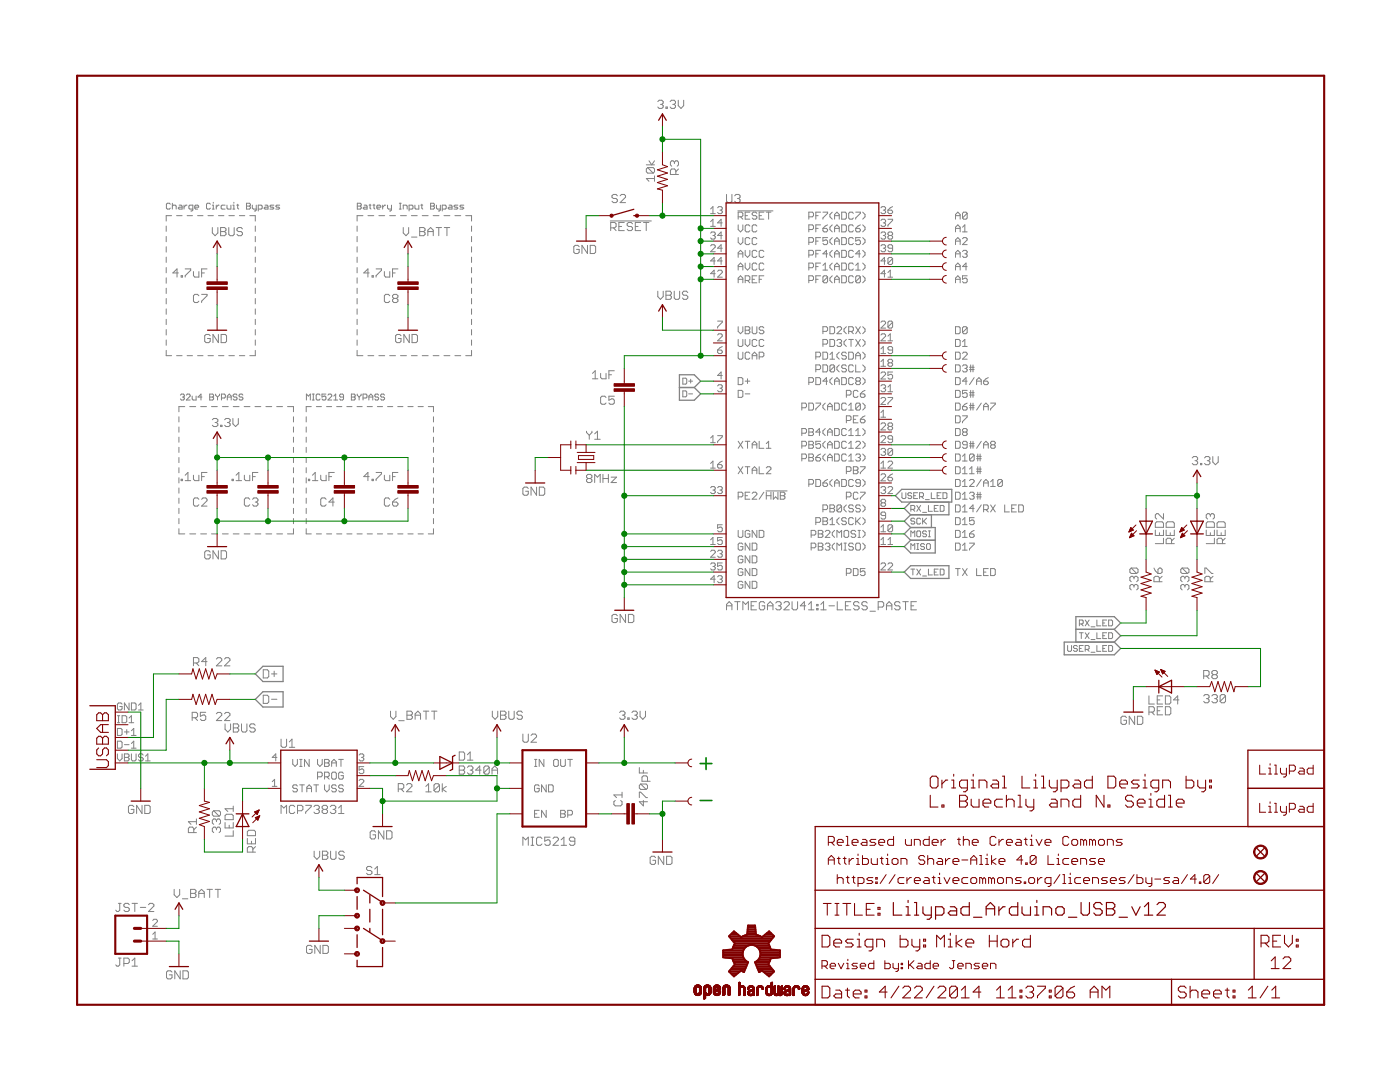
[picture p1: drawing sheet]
<svg xmlns="http://www.w3.org/2000/svg" width="279mm" height="216mm" viewBox="0 0 279 216" stroke-linecap="round" stroke-linejoin="round" font-family="sans-serif">
<g fill="none" stroke="#808080" stroke-width=".2">
<path d="M123.2 39.1l-.3-.3h-.5l-.3 .3v.2l.3 .3h.5l.3 .3v.3l-.3 .2h-.5l-.3-.2M123.8 39.1l.2-.3h.6l.2 .3v.2l-1 1.1h1M129 32.9h1.6M129.3 33.4l-.3 .3v.6l.3 .2h1M129.3 33.4h1l.3 .3v.6l-.3 .2M129.3 33.4l1 1.1M129.5 32.1l.6 .8 .5-.8M130.6 35.6h-1.6l.5 .6M130.6 35.1v1.1M131.3 20.3l.3-.3h.5l.3 .3v.3l-.3 .2M131.8 20.8h.3M132.1 20.8l.3 .3v.3l-.3 .2h-.5l-.3-.2"/>
<path d="M132.9 21.4h.3v.2h-.3zM133.7 20.3l.3-.3h.5l.3 .3v.3l-.3 .2M134.3 20.8h.2M134.5 20.8l.3 .3v.3l-.3 .2h-.5l-.3-.2M134.6 32.4l-.3-.3h-.3l-.2 .3v.5l.2 .3M134.6 32.4l.3-.3h.2l.3 .3v.5l-.3 .3M134.6 32.4v.2M134.9 34.8v-.8l-.3-.3h-.6l-.2 .3v.8h1.6M135.4 20v1.1l.5 .5 .5-.5v-1.1M135.4 33.7l-.5 .6M145 38.8v1.4l.3 .2h.5l.3-.2v-1.4M146.6 39.1l.3-.3h.5l.3 .3v.2l-.3 .3"/>
<path d="M147.2 39.6h.2M147.4 39.6l.3 .3v.3l-.3 .2h-.5l-.3-.2M33.2 45.1v1.1M33.2 47.2v1M33.2 49.2v1.1M33.2 51.3v1.1M33.2 53.4v1M33.2 55.4v1.1M33.2 57.5v1.1M33.2 59.6v1M34 40.7l-.2-.1h-.4l-.2 .1v.8l.2 .2h.4l.2-.2M34.2 43h-1v1.1"/>
<path d="M34.4 41.1l.2-.2h.4l.2 .2v.6M34.4 40.6v1.1M35.2 43h1.1M35.6 54.5h-1.1l.8-.8v1.6M35.8 40.9h.3l.2 .2v.6h-.5l-.2-.2 .2-.2h.5M36.2 55h.2v.3h-.2zM36.7 40.9v.8M37 53.7h1.1v.2l-1.1 1.1v.3M37.3 40.9h-.2l-.4 .4M37.3 43h1.1M38.5 41.7h-.6l-.2-.2v-.4l.2-.2h.6v1l-.4 .2M38.6 54.2v.8l.3 .3h.8v-1.1"/>
<path d="M38.9 41.3h.7l-.1-.4h-.4l-.2 .2v.4l.2 .2h.4M39.4 43h1.1M39.7 59l-.3-.3h-.5l-.3 .3v1.1l.3 .3h.5l.3-.3M40.2 58.7h1.1v.3l-1.1 1.1v.3M40.2 54.5h.6M41.3 53.7h-1.1v1.6M41.5 43h1.1M42 40.7l-.2-.1h-.4l-.2 .1v.8l.2 .2h.4l.2-.2M42.4 41.7h.4M42.4 40.9h.2v.8M42.4 45.4v1.1l.5 .5 .6-.5v-1.1M42.6 40.4v.2"/>
<path d="M43.2 40.9v.8M43.6 43h1.1M43.7 40.9h-.2l-.3 .4M44 45.4h.8l.3 .3v.2l-.3 .3 .3 .3v.3l-.3 .2h-.8zM44 46.2h.8M44.9 40.9h-.6l-.2 .2v.4l.2 .2h.6M45.3 40.9v.6l.2 .2h.6v-.8M45.7 45.4v1.4l.2 .2h.6l.2-.2v-1.4M45.7 43h1.1M46.5 41.7h.4M46.5 40.9h.2v.8M46.7 40.4v.2"/>
<path d="M47.2 40.9h.4M47.4 40.7v.8l.2 .2M47.8 43h1.1M48.4 45.7l-.3-.3h-.5l-.3 .3v.2l.3 .3h.5l.3 .3v.3l-.3 .2h-.5l-.3-.2M49.2 40.6h.6l.2 .1-.2 .4 .2 .4-.2 .2h-.6zM49.2 41.1h.6M49.8 43h1.1v1.1M50.4 40.9v.6l.2 .2h.5M50.9 45.1v1.1M50.9 47.2v1M50.9 49.2v1.1M50.9 51.3v1.1"/>
<path d="M50.9 53.4v1M50.9 55.4v1.1M50.9 57.5v1.1M50.9 59.6v1M51.1 40.9v1l-.3 .2M51.5 41.7h.6l.2-.2v-.4l-.2-.2h-.6v1.2M52.9 40.9h.4l.2 .2v.6h-.6l-.2-.2 .2-.2h.6M54.7 40.9h-.6l-.2 .2 .2 .2h.4l.2 .2-.2 .2h-.6M55.8 40.9h-.6l-.2 .2 .8 .4-.2 .2h-.6M71.3 45.1v1.1M71.3 47.2v1M71.3 49.2v1.1"/>
<path d="M71.3 51.3v1.1M71.3 53.4v1M71.3 55.4v1.1M71.3 57.5v1.1M71.3 59.6v1M71.3 40.6h.6l.2 .1-.2 .4 .2 .4-.2 .2h-.6zM71.3 41.1h.6M72.4 43h-1.1v1.1M72.7 40.9h.4l.2 .2v.6h-.6l-.2-.2 .2-.2h.6M73.4 43h1.2M73.7 40.9h.3M73.7 54.5h-1.1l.8-.8v1.6"/>
<path d="M73.9 40.7v.8l.1 .2M74.3 55h.2v.3h-.2zM74.4 40.9h.4M74.6 40.7v.8l.2 .2M75.1 53.7h1v.2l-1 1.1v.3M75.2 41.3h.8l-.2-.4h-.4l-.2 .2v.4l.2 .2h.4M75.6 43h1.2M76.4 40.9v.8M76.7 54.2v.8l.3 .3h.8v-1.1M77 40.9h-.2l-.4 .4M77.3 40.9v.6l.3 .2h.5M77.8 43h1.1"/>
<path d="M77.8 59l-.3-.3h-.5l-.3 .3v1.1l.3 .3h.5l.3-.3M78.1 40.9v1l-.4 .2M78.3 54.5h.6M78.6 59.5l-.3-.2v-.3l.3-.3h.5l.3 .3v.3l-.3 .2M78.6 59.5l-.3 .3v.3l.3 .3h.5l.3-.3v-.3l-.3-.3M78.6 59.5h.5M79.4 53.7h-1.1v1.6M79.7 40.6h.4M79.7 41.7h.4M79.9 40.6v1.1M79.9 43h1.2M80.5 41.7v-.8h.5l.3 .2v.6"/>
<path d="M80.5 45.4v1.1l.5 .5 .6-.5v-1.1M81.6 41.7h.6l.2-.2v-.4l-.2-.2h-.6v1.2M82.1 43h1.2M82.1 47.3h1.1M82.8 40.9v.6l.2 .2h.6v-.8M83.8 45.4h.8l.2 .3v.2l-.2 .3 .2 .3v.3l-.2 .2h-.8zM83.8 46.2h.8M84 40.9h.4M84.2 40.7v.8l.2 .2M84.3 43h1.1M85.4 46.2h1.1M85.4 47v-1.1l.5-.5 .6 .5v1.1"/>
<path d="M85.9 40.6h.6l.2 .1-.2 .4 .2 .4-.2 .2h-.6zM85.9 41.1h.6M86.4 43h1.2M87 45.4h1.1M87.1 40.9v.6l.2 .2h.6M87.6 45.4v1.6M87.9 40.9v1l-.4 .2M88.3 41.7h.6l.1-.2v-.4l-.1-.2h-.6v1.2M88.6 43h1.2M88.7 45.4h1M89.2 45.4v1.6M89.6 40.9h.4l.2 .2v.6h-.6l-.2-.2 .2-.2h.6"/>
<path d="M90.8 43h1.1M91.4 40.9h-.6l-.2 .2 .2 .2h.4l.2 .2-.2 .2h-.6M92.6 40.9h-.6l-.2 .2 .2 .2h.4l.2 .2-.2 .2h-.6M92.9 43h1.2v1.1M94.1 45.1v1.1M94.1 47.2v1M94.1 49.2v1.1M94.1 51.3v1.1M94.1 53.4v1M94.1 55.4v1.1M94.1 57.5v1.1M94.1 59.6v1"/>
<path d="M115.6 49.2l-.3-.2h-.5l-.3 .2v1.1l.3 .3h.5l.3-.3v-.5h-.5M117.2 49v1.6l-1.1-1.6v1.6M117.8 49h.8l.3 .2v1.1l-.3 .3h-.8zM121.8 44.1h8.2M121.9 45.5h.8l.3-.3v-.5l-.3-.3h-.8v1.6M122.4 45.5l.6 .5M123.5 45.2h.6M124.6 44.4h-1.1v1.6h1.1M126.2 44.7l-.2-.3h-.6l-.2 .3v.2l.2 .3h.6l.2 .3v.2l-.2 .3h-.6l-.2-.3M126.8 45.2h.5M127.9 44.4h-1.1v1.6h1.1M128.4 44.4h1.1"/>
<path d="M129 44.4v1.6M131.3 58.1v1.1l.5 .5 .6-.5v-1.1M132.9 58.1h.8l.3 .3v.2l-.3 .3 .3 .3v.3l-.3 .2h-.8zM132.9 58.9h.8M134.6 58.1v1.4l.2 .2h.6l.2-.2v-1.4M137.3 58.4l-.3-.3h-.5l-.3 .3v.2l.3 .3h.5l.3 .3v.3l-.3 .2h-.5l-.3-.2M141.8 41.7l.5-.5v1.4M141.8 44.2l.5-.4v1.4M141.8 42.6h.9M141.8 49.1l.2-.3h.5l.2 .3v.2l-.9 .9h.9M141.8 46.5l.2-.2h.5l.2 .2v.3l-.2 .2M141.8 45.2h.9"/>
<path d="M142.3 47h.2M142.5 47l.2 .2v.3l-.2 .2h-.5l-.2-.2M142.7 52.1h-.9l.7-.7v1.4M142.7 54.6h-.9l.7-.7v1.4M143.2 41.5l.2-.3h.5l.2 .3v.2l-.2 .2M143.2 54.1l.2-.2h.5l.2 .2v.3l-.9 .9h.9M143.7 41.9h.2M143.9 41.9l.2 .3v.2l-.2 .2h-.5l-.2-.2M144.1 44.5h-.9l.7-.7v1.4M144.1 47h-.9l.7-.7v1.4M144.1 49.5h-.9l.7-.7v1.4M144.1 52.1h-.9l.7-.7v1.4"/>
<path d="M147.3 42.1h7M147.3 43.3h.7l.3-.3v-.4l-.3-.3h-.7v1.4M147.3 44.9v.9l.5 .5 .5-.5v-.9M147.3 47.4v.9l.5 .5 .5-.5v-.9M147.3 51.4v-1l.5-.4 .5 .4v1M147.3 53.9v-.9l.5-.5 .5 .5v.9M147.3 56.4v-.9l.5-.5 .5 .5v.9M147.3 55.7h1M147.3 50.7h1M147.3 53.2h1M147.8 43.3l.5 .4M148.7 43h.5"/>
<path d="M148.7 56h.7l.2-.3v-.4l-.2-.3h-.7v1.4M148.7 50v.9l.5 .5 .4-.5v-.9M148.7 52.5v.9l.5 .5 .4-.5v-.9M149.2 56l.4 .4M149.6 42.3h-.9v1.4h.9M149.6 45.1l-.2-.2h-.5l-.2 .2v.9l.2 .3h.5l.2-.3M149.6 47.6l-.2-.2h-.5l-.2 .2v1l.2 .2h.5l.2-.2M150.1 55.7h.5M151 42.6l-.2-.3h-.5l-.2 .3v.2l.2 .2h.5l.2 .3v.2l-.2 .2h-.5l-.2-.2M151 55h-.9v1.4h.9M151 45.1l-.2-.2h-.5l-.2 .2v.9l.2 .3h.5l.2-.3M151 47.6l-.2-.2h-.5l-.2 .2v1l.2 .2h.5l.2-.2"/>
<path d="M151 50.2l-.2-.2h-.5l-.2 .2v.9l.2 .3h.5l.2-.3M151 52.7l-.2-.2h-.5l-.2 .2v1l.2 .2h.5l.2-.2M151.5 43h.5M151.5 55.7h.5M152.4 42.3h-.9v1.4h.9M152.4 50.2l-.2-.2h-.5l-.2 .2v.9l.2 .3h.5l.2-.3M152.4 52.7l-.2-.2h-.5l-.2 .2v1l.2 .2h.5l.2-.2M152.4 55h-.9v1.4M152.9 42.3h1M153.4 42.3v1.4M161.4 50.9h.7l.2-.2v-.5l-.2-.2h-.7v1.4M161.4 56h.7l.2-.3v-.4l-.2-.3h-.7v1.4"/>
<path d="M161.4 43.3h.7l.2-.3v-.4l-.2-.3h-.7v1.4M161.4 53.4h.7l.2-.2v-.5l-.2-.2h-.7v1.4M161.4 45.8h.7l.2-.2v-.5l-.2-.2h-.7v1.4M161.4 48.3h.7l.2-.2v-.5l-.2-.2h-.7v1.4M162.8 43h.5M162.8 55.7h.5M162.8 50.7h.5M162.8 53.2h.5M162.8 48.1h.5M162.8 45.6h.5M163.8 55h-1v1.4M163.8 42.3h-1v1.4"/>
<path d="M163.8 50h-1v1.4M163.8 52.5h-1v1.4M163.8 44.9h-1v1.4M163.8 47.4h-1v1.4M164.2 42.3h1v.3l-1 .9v.2M164.2 53.9h1M164.2 45.6h.7l.3 .2v.2l-.3 .3h-.4l-.3-.3zM164.2 53l.5-.5v1.4M165.2 44.9l-1 .7M165.2 55.3l-.3-.3h-.4l-.3 .3v.9M165.2 55.3v.9l-.3 .2h-.4l-.3-.2M165.2 50.7h-1l.7-.7v1.4"/>
<path d="M165.2 47.4h-1v.7l.7-.2 .3 .2v.5l-.3 .2h-.4l-.3-.2M165.2 55.3l-1 .9M166.1 52.5l-.5 .5v.4l.5 .5M166.1 42.3l-.5 .5v.5l.5 .4M166.1 44.9l-.5 .4v.5l.5 .5M166.1 47.4l-.5 .5v.4l.5 .5M166.1 50l-.5 .4v.5l.5 .5M166.1 55l-.5 .5v.5l.5 .4M166.6 43h.9M166.6 48.8v-.9l.4-.5 .5 .5v.9M166.6 55.7h.9M166.6 50.7h.9"/>
<path d="M166.6 53.2h.9M166.6 43.7v-.9l.4-.5 .5 .5v.9M166.6 46.3v-1l.4-.4 .5 .4v1M166.6 51.4v-1l.4-.4 .5 .4v1M166.6 53.9v-.9l.4-.5 .5 .5v.9M166.6 56.4v-.9l.4-.5 .5 .5v.9M166.6 48.1h.9M166.6 45.6h.9M168 55h.7l.2 .3v.9l-.2 .2h-.7zM168 42.3h.7l.2 .3v.9l-.2 .2h-.7zM168 50h.7l.2 .2v.9l-.2 .3h-.7zM168 52.5h.7l.2 .2v1l-.2 .2h-.7z"/>
<path d="M168 44.9h.7l.2 .2v.9l-.2 .3h-.7zM168 47.4h.7l.2 .2v1l-.2 .2h-.7zM170.3 55.3l-.2-.3h-.5l-.2 .3v.9l.2 .2h.5l.2-.2M170.3 42.6l-.2-.3h-.5l-.2 .3v.9l.2 .2h.5l.2-.2M170.3 50.2l-.2-.2h-.5l-.2 .2v.9l.2 .3h.5l.2-.3M170.3 52.7l-.2-.2h-.5l-.2 .2v1l.2 .2h.5l.2-.2M170.3 45.1l-.2-.2h-.5l-.2 .2v.9l.2 .3h.5l.2-.3M170.3 47.6l-.2-.2h-.5l-.2 .2v1l.2 .2h.5l.2-.2M170.8 42.3h.9v.3l-.9 .9v.2M170.8 53.9h.9M170.8 45.6h.7l.2 .2v.2l-.2 .3h-.5l-.2-.3zM170.8 53l.4-.5v1.4"/>
<path d="M171.7 55.3l-.2-.3h-.5l-.2 .3v.9M171.7 55.3v.9l-.2 .2h-.5l-.2-.2M171.7 50.7h-.9l.7-.7v1.4M171.7 47.4h-.9v.7l.7-.2 .2 .2v.5l-.2 .2h-.5l-.2-.2M171.7 55.3l-.9 .9M171.7 44.9l-.9 .7M172.2 52.5l.4 .5v.4l-.4 .5M172.2 42.3l.4 .5v.5l-.4 .4M172.2 44.9l.4 .4v.5l-.4 .5M172.2 47.4l.4 .5v.4l-.4 .5M172.2 50l.4 .4v.5l-.4 .5M172.2 55l.4 .5v.5l-.4 .4"/>
<path d="M175.8 49.1l.2-.3h.5l.2 .3v.2l-.2 .2M175.8 41.5l.2-.3h.5l.2 .3v.2l-.2 .2M175.8 44l.2-.2h.5l.2 .2v.2l-.2 .3M175.8 46.5l.2-.2h.5l.2 .2v.3l-.2 .2M176.3 41.9h.2M176.3 49.5h.2M176.3 47h.2M176.3 44.5h.2M176.5 41.9l.2 .3v.2l-.2 .2h-.5l-.2-.2M176.5 49.5l.2 .3v.2l-.2 .2h-.5l-.2-.2M176.5 44.5l.2 .2v.2l-.2 .3h-.5l-.2-.3M176.5 47l.2 .2v.3l-.2 .2h-.5l-.2-.2"/>
<path d="M176.7 54.6h-.9l.7-.7v1.4M176.7 52.1h-.9l.7-.7v1.4M177.2 41.9h.7l.2 .3v.2l-.2 .2h-.5l-.2-.2zM177.2 55.3h.9M177.2 43.8h.9v.2l-.9 .9v.3M177.2 54.4l.5-.5v1.4M177.4 47l-.2-.2v-.3l.2-.2h.5l.2 .2v.3l-.2 .2M177.4 47l-.2 .2v.3l.2 .2h.5l.2-.2v-.3l-.2-.2M177.4 47h.5M178.1 49.5h-.7l-.2-.2v-.2l.2-.3h.5l.2 .3v.9l-.2 .2h-.5l-.2-.2M178.1 51.6l-.2-.2h-.5l-.2 .2v.9M178.1 51.6v.9l-.2 .3h-.5l-.2-.3"/>
<path d="M178.1 51.6l-.9 .9M178.1 41.2l-.9 .7M190.7 43h.9M190.7 55.7h.9M190.7 50.7h.9M190.7 53.2h.9M190.7 48.1h.9M190.7 45.6h.9M190.7 48.8v-.9l.5-.5 .4 .5v.9M190.7 53.9v-.9l.5-.5 .4 .5v.9M190.7 43.7v-.9l.5-.5 .4 .5v.9M190.7 46.3v-1l.5-.4 .4 .4v1"/>
<path d="M190.7 51.4v-1l.5-.4 .4 .4v1M190.7 56.4v-.9l.5-.5 .4 .5v.9M192.1 50.2l.2-.2h.5l.2 .2v.2l-.2 .3M192.1 47.6l.2-.2h.5l.2 .2v.3l-.9 .9h.9M192.1 46.3h.9M192.1 45.3l.5-.4v1.4M192.6 50.7h.2M192.8 50.7l.2 .2v.2l-.2 .3h-.5l-.2-.3M193 53.2h-.9l.7-.7v1.4M193 55h-.9v.7l.7-.2 .2 .2v.5l-.2 .2h-.5l-.2-.2M193 42.6l-.2-.3h-.5l-.2 .3v.9M193 42.6v.9l-.2 .2h-.5l-.2-.2"/>
<path d="M193 42.6l-.9 .9M33.2 69.9v1.1h1M33.2 61.6v1.1M33.2 63.7v1.1M33.2 65.8v1M33.2 67.8v1.1M35.2 71h1.1M36 78.8l.2-.2h.4l.2 .2-.2 .4M36.4 79.2h.2M36.6 79.2l.2 .2-.2 .4h-.4l-.2-.2M37.2 78.8l.2-.2h.4l.2 .2v.2l-.8 .8h.8M37.3 71h1.1"/>
<path d="M38.4 79v.6l.1 .2h.6v-.8M39.4 71h1.1M40.3 79.2h-.8l.6-.6v1.2M41.5 71h1.1M41.8 78.6h.6l.2 .2-.2 .4 .2 .4-.2 .2h-.6zM41.8 79.2h.6M42 67l-.3-.3h-.6l-.2 .3v1.1l.2 .3h.6l.3-.3v-.6h-.6M43 78.6v.2l.4 .4M43.4 79.2v.6M43.6 66.7v1.7l-1.1-1.7v1.7M43.6 71h1.1M43.8 78.6v.2l-.4 .4"/>
<path d="M44.1 66.7h.9l.2 .3v1.1l-.2 .3h-.9zM44.2 79.4h.6l.2-.2v-.4l-.2-.2h-.6v1.2M45.4 79.2h.7M45.4 79.8v-.8l.4-.4 .3 .4v.8M45.7 71h1.1M47.3 78.8l-.2-.2h-.4l-.2 .2 .2 .4h.4l.2 .2-.2 .4h-.4l-.2-.2M47.8 71h1.1M48.5 78.8l-.2-.2h-.4l-.2 .4 .2 .2h.4l.2 .4-.2 .2h-.4l-.2-.2M50.9 69.9v1.1h-1.1M50.9 61.6v1.1M50.9 63.7v1.1M50.9 65.8v1"/>
<path d="M50.9 67.8v1.1M61.2 79.8v-1.2l.4 .4 .3-.4v1.2M62.3 78.6h.4M62.3 79.8h.4M62.5 78.6v1.2M63.9 78.8l-.2-.2h-.4l-.2 .2v.8l.2 .2h.4l.2-.2M65 78.6h-.7v.6l.4-.2 .3 .2v.4l-.1 .2h-.4l-.2-.2M65.4 78.8l.2-.2h.4l.2 .2v.2l-.8 .8h.8M66.6 79.8h.8M66.6 79l.4-.4v1.2M68.6 79.2h-.6l-.2-.2 .2-.4h.4l.2 .2v.8l-.2 .2h-.4l-.2-.2M70.1 78.6h.6l.2 .2-.2 .4 .2 .4-.2 .2h-.6z"/>
<path d="M70.1 79.2h.6M71.3 69.9v1.1h1.1M71.3 61.6v1.1M71.3 63.7v1.1M71.3 65.8v1M71.3 67.8v1.1M71.3 78.6v.2l.4 .4M71.7 79.2v.6M72.1 78.6v.2l-.4 .4M72.5 79.4h.5l.2-.2v-.4l-.2-.2h-.5v1.2M73.4 71h1.2M73.6 79.2h.8"/>
<path d="M73.6 79.8v-.8l.4-.4 .4 .4v.8M75.6 78.8l-.2-.2h-.4l-.2 .4 .2 .2h.4l.2 .4-.2 .2h-.4l-.2-.2M75.6 71h1.2M76.8 78.8l-.3-.2h-.3l-.2 .4 .2 .2h.3l.3 .4-.3 .2h-.3l-.2-.2M77.8 71h1.1M79.9 71h1.2M80 67l-.2-.3h-.6l-.2 .3v1.1l.2 .3h.6l.2-.3v-.6h-.5M81.7 66.7v1.7l-1.1-1.7v1.7M82.1 71h1.2M82.2 66.7h.8l.3 .3v1.1l-.3 .3h-.8zM84.3 71h1.1M86.4 71h1.2"/>
<path d="M88.6 71h1.2M90.8 71h1.1M94.1 61.6v1.1M94.1 63.7v1.1M94.1 65.8v1M94.1 67.8v1.1M94.1 69.9v1.1h-1.2M118.2 74.5l.6-.5v1.6M118.2 75.6h1.1M119.9 74.5v.8l.2 .3h.8v-1.1M120.9 79.3l-.2-.2h-.6l-.2 .2v1.1l.2 .3h.6l.2-.3M121.5 74.8h.5"/>
<path d="M122.6 79.1h-1.1v.8l.5-.3h.3l.3 .3v.5l-.3 .3h-.5l-.3-.3M122.6 74h-1.1v1.6M136.3 75.5h.6l.2 .2v.7l-.2 .2h-.6zM136.3 78h.6l.2 .2v.8l-.2 .2h-.6zM137.4 76.1h.8M137.4 78.6h.8M137.8 75.7v.7M143.2 64.1h.9v.2l-.9 .9v.3M143.2 66.8l.2-.2h.5l.2 .2v.3l-.9 .9h.9M143.2 69.8h.7l.2 .3v.2l-.2 .2h-.5l-.2-.2zM143.2 77l.2-.2h.5l.2 .2v.2l-.2 .3M143.7 77.5h.2"/>
<path d="M143.9 77.5l.2 .2v.2l-.2 .3h-.5l-.2-.3M144.1 74.9h-.9l.7-.7v1.4M144.1 69.2l-.9 .6M147.3 65.2v.9l.5 .5 .5-.5v-.9M147.3 67.7v1.2l.3 .2h.4l.3-.2v-1.2M147.3 70.3v1.1l.3 .3h.4l.3-.3v-1.1M147.3 75.4h.7l.3 .2v.9l-.3 .3h-.7zM147.3 77.9h.7l.3 .2v1l-.3 .2h-.7zM148.7 65.2h.7l.2 .2v.3l-.2 .2 .2 .2v.3l-.2 .2h-.7zM148.7 67.7v1l.5 .4 .4-.4v-1M148.7 76.1h.9M148.7 78.6h.9"/>
<path d="M148.7 65.9h.7M149.2 75.6v.9M149.6 70.5l-.2-.2h-.5l-.2 .2v.9l.2 .3h.5l.2-.3M150.1 71h.9M150.1 71.7v-1l.5-.4 .4 .4v1M150.1 65.2v1.2l.2 .2h.5l.2-.2v-1.2M151 68l-.2-.3h-.5l-.2 .3v.9l.2 .2h.5l.2-.2M151.5 71.2h.7l.2-.2v-.5l-.2-.2h-.7v1.4M152.4 65.4l-.2-.2h-.5l-.2 .2v.3l.2 .2h.5l.2 .2v.3l-.2 .2h-.5l-.2-.2M152.4 68l-.2-.3h-.5l-.2 .3v.9l.2 .2h.5l.2-.2M161.4 76.3h.7l.2-.2v-.5l-.2-.2h-.7v1.4M162.8 71.2h.7l.3-.2v-.5l-.3-.2h-.7v1.4"/>
<path d="M162.8 75.4h.7l.3 .2v.9l-.3 .3h-.7zM162.8 73.7h.7l.3-.2v-.5l-.3-.2h-.7v1.4M164.2 70.3h.7l.3 .2v.9l-.3 .3h-.7zM164.2 66.1h.7l.3-.2v-.5l-.3-.2h-.7v1.4M164.2 68.7h.7l.3-.3v-.4l-.3-.3h-.7v1.4M164.2 72.8h.7l.3 .2v1l-.3 .2h-.7zM165.2 76.1h-1l.7-.7v1.4M165.6 65.2h.7l.3 .2v1l-.3 .2h-.7zM165.6 67.7h.7l.3 .3v.9l-.3 .2h-.7zM165.6 70.7l.5-.4v1.4M165.6 71.7h1M166.1 75.4l-.5 .4v.5l.5 .5"/>
<path d="M166.6 76.1h.9M166.6 73l-.3-.2h-.4l-.3 .2v1M166.6 73v1l-.3 .2h-.4l-.3-.2M166.6 76.8v-1l.4-.4 .5 .4v1M166.6 73l-1 1M167 65.4l.3-.2h.4l.3 .2v.3l-1 .9h1M167 68l.3-.3h.4l.3 .3v.2l-.3 .2M167.5 72.8l-.5 .5v.4l.5 .5M167.5 70.3l-.5 .4v.5l.5 .5M167.5 68.4h.2M167.7 68.4l.3 .3v.2l-.3 .2h-.4l-.3-.2M168 75.4h.7l.2 .2v.9l-.2 .3h-.7z"/>
<path d="M168.9 70.5l-.2-.2h-.5l-.2 .2v.2l.2 .3h.5l.2 .2v.2l-.2 .3h-.5l-.2-.3M168.9 65.2l-.5 .5v.4l.5 .5M168.9 67.7l-.5 .5v.5l.5 .4M168.9 78.8h.7l.2-.2v-.5l-.2-.2h-.7v1.4M168.9 73l-.2-.2h-.5l-.2 .2v.3l.2 .2h.5l.2 .2v.3l-.2 .2h-.5l-.2-.2M169.4 66.1h.7l.2-.2v-.5l-.2-.2h-.7v1.4M169.4 70.3h.7l.2 .2v.9l-.2 .3h-.7zM169.4 67.7h.9M169.8 67.7v1.4M169.8 66.1l.5 .5M170.3 75.6l-.2-.2h-.5l-.2 .2v.9l.2 .3h.5l.2-.3M170.3 73l-.2-.2h-.5l-.2 .2v1l.2 .2h.5l.2-.2"/>
<path d="M170.8 71h.9M170.8 71.7v-1l.4-.4 .5 .4v1M170.8 72.8v1.4h.9M170.8 65.2l.9 1.4M170.8 67.7l.9 1.4M171 76.1l-.2-.3v-.2l.2-.2h.5l.2 .2v.2l-.2 .3M171 76.1l-.2 .2v.2l.2 .3h.5l.2-.3v-.2l-.2-.2M171 76.1h.5M171.2 78.1l-.2-.2h-.5l-.2 .2v1l.2 .2h.5l.2-.2M171.7 78.6h.7l.2 .2v.3l-.2 .2h-.5l-.2-.2zM171.7 65.2l-.9 1.4M171.7 67.7l-.9 1.4"/>
<path d="M172.2 72.8l.4 .5v.4l-.4 .5M172.2 65.2l.4 .5v.4l-.4 .5M172.2 67.7l.4 .5v.5l-.4 .4M172.2 70.3l.4 .4v.5l-.4 .5M172.2 75.4l.4 .4v.5l-.4 .5M172.6 77.9l-.9 .7M175.8 74.5l.2-.3h.5l.2 .3v.2l-.9 .9h.9M175.8 77l.2-.2h.5l.2 .2v.2l-.2 .3M175.8 64.3l.2-.2h.5l.2 .2v.2l-.9 1h.9M175.8 66.8l.2-.2h.5l.2 .2v.3l-.9 .9h.9M175.8 79.5l.2-.2h.5l.2 .2v.3l-.9 .9h.9M175.8 69.6l.5-.4v1.3"/>
<path d="M175.8 72.2l.5-.5v1.4M175.8 73.1h.9M175.8 70.5h.9M176.3 77.5h.2M176.5 77.5l.2 .2v.2l-.2 .3h-.5l-.2-.3M177.2 78.2h.9M177.2 77.2l.5-.4v1.4M177.2 79.3h.9v.2l-.9 1v.2M177.2 67.1l.5-.5v1.4M177.2 68h.9M177.4 72.4l-.2-.2v-.3l.2-.2h.5l.2 .2v.3l-.2 .2M177.4 72.4l-.2 .2v.3l.2 .2h.5l.2-.2v-.3l-.2-.2"/>
<path d="M177.4 72.4h.5M178.1 64.3l-.2-.2h-.5l-.2 .2v.9M178.1 69.8h-.7l-.2-.2v-.2l.2-.2h.5l.2 .2v.9l-.2 .2h-.5l-.2-.2M178.1 74.2h-.9v.7l.7-.2 .2 .2v.5l-.2 .2h-.5l-.2-.2M178.1 64.3v.9l-.2 .3h-.5l-.2-.3M178.1 64.3l-.9 .9M190.7 75.4h.7l.2 .2v.9l-.2 .3h-.7zM190.7 77.9h.7l.2 .2v1l-.2 .2h-.7zM190.7 67.7h.7l.2 .3v.9l-.2 .2h-.7zM190.7 70.3h.7l.2 .2v.9l-.2 .3h-.7zM190.7 72.8h.7l.2 .2v1l-.2 .2h-.7zM190.7 65.2h.7l.2 .2v1l-.2 .2h-.7z"/>
<path d="M192.1 73l.2-.2h.5l.2 .2v.3l-.2 .2M192.1 70.5l.2-.2h.5l.2 .2v.2l-.9 1h.9M192.1 69.1h.9M192.1 68.2l.5-.5v1.4M192.6 73.5h.2M192.8 73.5l.2 .2v.3l-.2 .2h-.5l-.2-.2M193 76.1h-.9l.7-.7v1.4M193 77.9h-.9v.7l.7-.2 .2 .2v.5l-.2 .2h-.5l-.2-.2M193 65.4l-.9 1M193 65.4l-.2-.2h-.5l-.2 .2v1M193 65.4v1l-.2 .2h-.5l-.2-.2M193.5 78.8h.9"/>
<path d="M193.5 73.7h.9M193.5 78.4h.9M193.5 73.3h.9M193.7 72.8v1.4M193.7 77.9v1.4M194.2 72.8v1.4M194.2 77.9v1.4M194.4 75.4l-.9 1.4M194.9 76.1h.9M194.9 76.8v-1l.5-.4 .4 .4v1M196.3 76.1h.7l.2 .2v.2l-.2 .3h-.5l-.2-.3zM197.2 75.4l-.9 .7"/>
<path d="M35.7 83.2v1M35.7 85.2v1M35.7 87.2v1M35.7 89.3v1M35.7 91.3v1M35.7 93.3v1M35.7 95.3v1.1M35.7 97.4v1M35.7 99.4v1M36.2 95.6h.2v.3h-.2zM36.9 81.1h-1.2v1.1M37 95.9h1.1"/>
<path d="M37 94.8l.5-.5v1.6M37.9 81.1h1.2M38.6 94.8v.8l.3 .3h.8v-1.1M39.7 99.6l-.3-.2h-.5l-.3 .2v1.1l.3 .3h.5l.3-.3M40 81.1h1.2M40.2 95.1h.6M40.2 99.6l.3-.2h.6l.2 .2v.3l-1.1 1.1h1.1M41.3 94.3h-1.1v1.6M42.2 81.1h1.2M42.4 83.8l.3-.3h.5l.3 .3v.2l-.3 .3M42.9 84.3h.3M43.2 84.3l.3 .3v.3l-.3 .2h-.5l-.3-.2"/>
<path d="M44 84.9h.3v.2h-.3zM44.4 81.1h1.2M44.8 83.8l.3-.3h.6l.2 .3v.2l-.2 .3M45.4 84.3h.3M45.7 84.3l.2 .3v.3l-.2 .2h-.6l-.3-.2M46.3 95.6h.3v.3h-.3zM46.5 83.5v1.1l.5 .5 .6-.5v-1.1M46.5 81.1h1.2M47.1 94.8l.6-.5v1.6M47.1 95.9h1.1M48.7 81.1h1.2M48.8 94.8v.8l.2 .3h.8v-1.1"/>
<path d="M49.8 99.6l-.2-.2h-.6l-.2 .2v1.1l.2 .3h.6l.2-.3M50.4 95.1h.5M50.4 99.6l.3-.2h.5l.3 .2v.3l-.3 .3M50.9 81.1h1.1M51.5 94.3h-1.1v1.6M53.1 81.1h1.1M55.2 81.1h1.2M57.4 81.1h1.2v1.1M58.6 83.2v1M58.6 85.2v1M58.6 87.2v1M58.6 89.3v1"/>
<path d="M58.6 91.3v1M58.6 93.3v1M58.6 95.3v1.1M58.6 97.4v1M58.6 99.4v1M61.1 83.2v1M61.1 85.2v1M61.1 87.2v1M61.1 89.3v1M61.1 91.3v1M61.1 93.3v1M61.1 95.3v1.1"/>
<path d="M61.1 97.4v1M61.1 99.4v1M61.6 95.6h.2v.3h-.2zM62.1 81.1h-1v1.1M62.4 95.9h1M62.4 94.8l.5-.5v1.6M63.1 81.1h1.1M64 94.8v.8l.3 .3h.8v-1.1M65.1 99.6l-.3-.2h-.5l-.3 .2v1.1l.3 .3h.5l.3-.3M65.2 81.1h1M65.6 95.1h.6M66.7 94.3h-1.1v1.6"/>
<path d="M67.2 81.1h1M69.2 81.1h1.1M71.2 81.1h1.1M73.3 81.1h1M73.7 95.1h-1.1l.8-.8v1.6M74.3 95.6h.2v.3h-.2zM75.1 94.3h1v.3l-1 1v.3M75.3 81.1h1M76.7 94.8v.8l.3 .3h.8v-1.1M77.3 81.1h1.1M77.8 99.6l-.3-.2h-.5l-.3 .2v1.1l.3 .3h.5l.3-.3M78.3 95.1h.6"/>
<path d="M79.4 81.1h1M79.4 94.3h-1.1v1.6M79.4 99.4l-.5 .2-.6 .6M81.4 81.1h1M83.4 81.1h1.1M85.5 81.1h1v1.1M86.5 83.2v1M86.5 85.2v1M86.5 87.2v1M86.5 89.3v1M86.5 91.3v1M86.5 93.3v1"/>
<path d="M86.5 95.3v1.1M86.5 97.4v1M86.5 99.4v1M105.4 97.5l-.2-.3h-.6l-.2 .3v1.1l.2 .2h.6l.2-.2v-.6h-.5M107.1 97.2v1.6l-1.1-1.6v1.6M107.6 97.2h.8l.3 .3v1.1l-.3 .2h-.8zM117.1 86v.3l.5 .5M117.3 95.5l-.2-.3v-.3l.2-.2h.6l.2 .2v.3l-.2 .3M117.3 95.5l-.2 .3v.2l.2 .3h.6l.2-.3v-.2l-.2-.3M117.3 95.5h.6M117.6 86.8v.9M118.1 86v.3l-.5 .5"/>
<path d="M118.7 96.3v-1.6l.5 .5 .6-.5v1.6M118.7 86.6l.5-.6v1.7M118.7 87.7h1.1M120.3 95.5h1.1M120.3 94.7v1.6M121.4 94.7v1.6M122 95.2h1l-1 1.1h1M141.8 87.4l.5-.5v1.4M141.8 92.5l.5-.5v1.4M141.8 97.3l.2-.2h.5l.2 .2v.3l-.2 .2M141.8 88.3h.9M141.8 93.4h.9"/>
<path d="M142.3 97.8h.2M142.5 97.8l.2 .2v.3l-.2 .2h-.5l-.2-.2M143.2 92.7h.7l.2 .2v.3l-.2 .2h-.5l-.2-.2zM143.2 86.9h.9v.3l-.9 .9v.2M143.2 97.3l.2-.2h.5l.2 .2v.3l-.2 .2M143.7 97.8h.2M143.9 97.8l.2 .2v.3l-.2 .2h-.5l-.2-.2M144.1 92l-.9 .7M147.3 99.1h.7l.3-.2v-.5l-.3-.2h-.7v1.4M147.3 88.1l1 1.4M147.3 93.1l1 1.4M148.3 88.1l-1 1.4"/>
<path d="M148.3 93.1l-1 1.4M148.7 88.1h.9M148.7 93.1h.9M148.7 98.9h.5M149.2 88.1v1.4M149.2 93.1v1.4M149.6 98.2h-.9v1.4h.9M150.1 98.4l.2-.2h.5l.2 .2v.3l-.9 .9h.9M150.1 89.5v-1l.5-.4 .4 .4v1M150.1 94.5v-.9l.5-.5 .4 .5v.9M150.1 88.8h.9M150.1 93.8h.9"/>
<path d="M151.5 88.1v1.4h.9M151.5 93.1v1.4h.9M152.4 98.2l-.9 1.4M152.9 98h4.2M152.9 88.5l.5-.4v1.4M152.9 93.4l.3-.3h.4l.3 .3v.2l-1 .9h1M152.9 89.5h1M152.9 98.9h1M152.9 98.2v1.4M153.9 98.2v1.4M154.3 98.2v1.4l.5-.5 .5 .5v-1.4M155.7 98.2h.7l.3 .2v.3l-.3 .2 .3 .2v.3l-.3 .2h-.7z"/>
<path d="M155.7 98.9h.7M160 86.4h.7l.3-.2v-.5l-.3-.2h-.7v1.4M160 89h.7l.3-.2v-.5l-.3-.2h-.7v1.4M160 91.5h.7l.3-.2v-.5l-.3-.2h-.7v1.4M160 81.4h.7l.3-.3v-.4l-.3-.3h-.7v1.4M161.4 80.4h.7l.2 .3v.9l-.2 .2h-.7zM161.4 96.6h.7l.2-.2v-.5l-.2-.2h-.7v1.4M161.4 85.5h.7l.2 .2v.3l-.2 .2 .2 .2v.3l-.2 .2h-.7zM161.4 88.1h.7l.2 .2v.2l-.2 .3 .2 .2v.2l-.2 .3h-.7zM161.4 90.6h.7l.2 .2v.3l-.2 .2 .2 .2v.3l-.2 .2h-.7zM161.4 86.2h.7M161.4 88.8h.7"/>
<path d="M161.4 91.3h.7M162.8 91.3h.7l.3 .2v.3l-.3 .2h-.5l-.2-.2zM162.8 80.4h1v.3l-1 .9v.2M162.8 95.7h.7l.3 .2v.9l-.3 .3h-.7zM163.8 88.1h-1v.7l.5-.3h.2l.3 .3v.4l-.3 .3h-.5l-.2-.3M163.8 86.2h-1l.7-.7v1.4M163.8 90.6l-.5 .2-.5 .5M164.2 96.4h.7l.3 .2v.2l-.3 .3h-.4l-.3-.3zM164.7 90.6l-.5 .5v.4l.5 .5M164.7 80.4l-.5 .5v.5l.5 .4M164.7 85.5l-.5 .5v.4l.5 .5M164.7 88.1l-.5 .4v.5l.5 .5"/>
<path d="M165.2 81.1h.9M165.2 92v-.9l.4-.5 .5 .5v.9M165.2 81.8v-.9l.4-.5 .5 .5v.9M165.2 86.9v-.9l.4-.5 .5 .5v.9M165.2 89.5v-1l.4-.4 .5 .4v1M165.2 86.2h.9M165.2 88.8h.9M165.2 91.3h.9M165.2 95.7l-1 .7M166.1 95.7l-.5 .4v.5l.5 .5M166.6 80.4h.7l.2 .3v.9l-.2 .2h-.7zM166.6 85.5h.7l.2 .2v1l-.2 .2h-.7z"/>
<path d="M166.6 88.1h.7l.2 .2v.9l-.2 .3h-.7zM166.6 90.6h.7l.2 .2v1l-.2 .2h-.7zM166.6 97.1v-1l.4-.4 .5 .4v1M166.6 96.4h.9M168 95.7h.7l.2 .2v.9l-.2 .3h-.7zM168.9 88.3l-.2-.2h-.5l-.2 .2v.9l.2 .3h.5l.2-.3M168.9 99.1h.7l.2-.2v-.5l-.2-.2h-.7v1.4M168.9 80.7l-.2-.3h-.5l-.2 .3v.9l.2 .2h.5l.2-.2M168.9 85.7l-.2-.2h-.5l-.2 .2v1l.2 .2h.5l.2-.2M168.9 90.8l-.2-.2h-.5l-.2 .2v1l.2 .2h.5l.2-.2M168.9 83.9h.7l.2-.2v-.5l-.2-.2h-.7v1.4M168.9 94.1h.7l.2-.3v-.4l-.2-.3h-.7v1.4"/>
<path d="M169.4 80.9l.4-.5v1.4M169.4 86l.4-.5v1.4M169.4 88.5l.4-.4v1.4M169.4 91.1l.4-.5v1.4M169.4 86.9h.9M169.4 89.5h.9M169.4 92h.9M169.4 81.8h.9M170.3 95.9l-.2-.2h-.5l-.2 .2v.9l.2 .3h.5l.2-.3M170.3 93.1h.7l.2 .3v.2l-.2 .2 .2 .3v.2l-.2 .2h-.7zM170.3 93.8h.7M170.3 83.7h.5"/>
<path d="M170.8 90.8l.2-.2h.5l.2 .2v.3l-.2 .2M170.8 88.3l.2-.2h.5l.2 .2v.2l-.9 1h.9M170.8 86.9h.9M170.8 86l.4-.5v1.4M171.2 83h-.9v1.4h.9M171.2 98.4l-.2-.2h-.5l-.2 .2v1l.2 .2h.5l.2-.2M171.2 91.3h.3M171.5 91.3l.2 .2v.3l-.2 .2h-.5l-.2-.2M171.7 80.7l-.2-.3h-.5l-.2 .3v.9M171.7 96.4h-.7l-.2-.3v-.2l.2-.2h.5l.2 .2v.9l-.2 .3h-.5l-.2-.3M171.7 80.7v.9l-.2 .2h-.5l-.2-.2M171.7 83.7h.7l.2 .2v.2l-.2 .3h-.5l-.2-.3z"/>
<path d="M171.7 93.1h.9v.3l-.9 .9v.2M171.7 98.2h.9v.2l-.9 1v.2M171.7 80.7l-.9 .9M172.2 80.4l.4 .5v.5l-.4 .4M172.2 85.5l.4 .5v.4l-.4 .5M172.2 88.1l.4 .4v.5l-.4 .5M172.2 90.6l.4 .5v.4l-.4 .5M172.2 95.7l.4 .4v.5l-.4 .5M172.6 83l-.9 .7M175.8 94.8l.2-.2h.5l.2 .2v.2l-.9 .9h.9M175.8 97.3l.2-.2h.5l.2 .2v.3l-.2 .2M175.8 84.6l.2-.2h.5l.2 .2v.3l-.9 .9h.9"/>
<path d="M175.8 87.2l.2-.3h.5l.2 .3v.2l-.9 .9h.9M175.8 89.7l.2-.2h.5l.2 .2v.2l-.2 .3M175.8 82.3l.5-.4v1.3M175.8 92.5l.5-.5v1.4M175.8 93.4h.9M175.8 83.2h.9M176.3 90.2h.2M176.3 97.8h.2M176.5 90.2l.2 .2v.2l-.2 .3h-.5l-.2-.3M176.5 97.8l.2 .2v.3l-.2 .2h-.5l-.2-.2M177.2 97.3l.2-.2h.5l.2 .2v.3l-.9 .9h.9M177.2 95.2h.7l.2 .3v.2l-.2 .2h-.5l-.2-.2z"/>
<path d="M177.2 92.2l.2-.2h.5l.2 .2v.3l-.9 .9h.9M177.4 85.1l-.2-.2v-.3l.2-.2h.5l.2 .2v.3l-.2 .2M177.4 85.1l-.2 .2v.3l.2 .2h.5l.2-.2v-.3l-.2-.2M177.4 85.1h.5M178.1 94.6l-.9 .6M178.1 87.6h-.7l-.2-.2v-.2l.2-.3h.5l.2 .3v.9l-.2 .2h-.5l-.2-.2M178.1 89.7l-.2-.2h-.5l-.2 .2v.9M178.1 89.7v.9l-.2 .3h-.5l-.2-.3M178.1 89.7l-.9 .9M180 98.3v1l.2 .2h.4l.2-.2v-1M181.9 98.5l-.1-.2h-.4l-.2 .2 .2 .4h.4l.1 .2-.1 .4h-.4l-.2-.2M182.4 98.9h.3"/>
<path d="M183.1 98.3h-.7v1.2h.7M183.5 99.1h.6l.2-.2v-.4l-.2-.2h-.6v1.2M183.9 99.1l.4 .4M184.7 99.7h.8M185.9 98.3v1.2h.7M187 98.9h.4M187.8 98.3h-.8v1.2h.8M188.2 98.3h.6l.2 .2v.8l-.2 .2h-.6zM190.7 85.5h.7l.2 .2v1l-.2 .2h-.7zM190.7 83h.7l.2 .2v.9l-.2 .3h-.7zM190.7 88.1h.7l.2 .2v.9l-.2 .3h-.7zM190.7 90.6h.7l.2 .2v1l-.2 .2h-.7z"/>
<path d="M190.7 93.1h.7l.2 .3v.9l-.2 .2h-.7zM190.7 98.2h.7l.2 .2v1l-.2 .2h-.7zM190.7 95.7h.7l.2 .2v.9l-.2 .3h-.7zM190.7 80.4h.7l.2 .3v.9l-.2 .2h-.7zM192.1 81.1h.7l.2 .3v.2l-.2 .2h-.5l-.2-.2zM192.1 92h.9M192.1 94.5h.9M192.1 99.6h.9M192.1 97.1h.9M192.1 83h.9v.2l-.9 .9v.3M192.1 91.1l.5-.5v1.4M192.1 93.6l.5-.5v1.4"/>
<path d="M192.1 96.1l.5-.4v1.4M192.1 98.7l.5-.5v1.4M192.3 86.2l-.2 .2v.3l.2 .2h.5l.2-.2v-.3l-.2-.2M192.3 86.2l-.2-.2v-.3l.2-.2h.5l.2 .2v.3l-.2 .2M192.3 86.2h.5M193 88.8h-.7l-.2-.3v-.2l.2-.2h.5l.2 .2v.9l-.2 .3h-.5l-.2-.3M193 80.4l-.9 .7M193.5 89h.9M193.5 88.5h.9M193.5 94.5h.9M193.5 98.4l.2-.2h.5l.2 .2v.3l-.2 .2M193.5 95.9l.2-.2h.5l.2 .2v.2l-.9 1h.9"/>
<path d="M193.5 81.4h.9M193.5 93.6l.5-.5v1.4M193.5 80.9h.9M193.7 80.4v1.4M193.7 88.1v1.4M194 98.9h.2M194.2 98.9l.2 .2v.3l-.2 .2h-.5l-.2-.2M194.2 80.4v1.4M194.2 88.1v1.4M194.4 90.8l-.2-.2h-.5l-.2 .2v1M194.4 90.8v1l-.2 .2h-.5l-.2-.2M194.4 90.8l-.9 1"/>
<path d="M194.9 91.5h.9M194.9 94.1h.9M194.9 99.1h.9M194.9 91.1h.9M194.9 93.6h.9M194.9 98.7h.9M195.1 90.6v1.4M195.1 93.1v1.4M195.1 98.2v1.4M195.6 90.6v1.4M195.6 93.1v1.4M195.6 98.2v1.4"/>
<path d="M195.8 88.1l-.9 1.4M195.8 95.7l-.9 1.4M195.8 80.4l-.9 1.4M196.3 81.1h.9M196.3 88.8h.9M196.3 96.4h.9M196.3 81.8v-.9l.5-.5 .4 .5v.9M196.3 89.5v-1l.5-.4 .4 .4v1M196.3 97.1v-1l.5-.4 .4 .4v1M197.7 97.1h.9M197.7 80.4h.9v.3l-.9 .9v.2M197.7 96.1l.5-.4v1.4"/>
<path d="M197.9 88.8l-.2 .2v.2l.2 .3h.5l.2-.3v-.2l-.2-.2M197.9 88.8l-.2-.3v-.2l.2-.2h.5l.2 .2v.2l-.2 .3M197.9 88.8h.5M200 95.9v.9l-.2 .3h-.5l-.2-.3M200 95.9l-.2-.2h-.5l-.2 .2v.9M200 95.9l-.9 .9M237.9 91.4l.3-.3h.6l.2 .3v.3l-.2 .2M238.5 91.9h.3M238.8 91.9l.2 .3v.3l-.2 .2h-.6l-.3-.2M239.6 92.5h.2v.2h-.2zM240.4 91.4l.3-.3h.5l.3 .3v.3l-.3 .2M240.9 91.9h.3"/>
<path d="M241.2 91.9l.3 .3v.3l-.3 .2h-.5l-.3-.2M242 91.1v1.1l.6 .5 .5-.5v-1.1M35.7 105.5v1h1.2M35.7 101.4v1.1M35.7 103.5v1M37.9 106.5h1.2M40 106.5h1.2M42 110.2l-.3-.3h-.6l-.2 .3v1.1l.2 .2h.6l.3-.2v-.6h-.6M42.2 106.5h1.2M43.6 109.9v1.6l-1.1-1.6v1.6M44.1 109.9h.9l.2 .3v1.1l-.2 .2h-.9zM44.4 106.5h1.2"/>
<path d="M46.5 106.5h1.2M48.7 106.5h1.2M50.9 106.5h1.1M50.9 100.2h.3M51.2 100.2l.3 .3v.2l-.3 .3h-.5l-.3-.3M53.1 106.5h1.1M55.2 106.5h1.2M58.6 105.5v1h-1.2M58.6 101.4v1.1M58.6 103.5v1M61.1 101.4v1.1M61.1 103.5v1"/>
<path d="M61.1 105.5v1h1M63.1 106.5h1.1M65.2 106.5h1M66.7 100.2h-1.1l.8-.8v1.6M67.2 106.5h1M69.2 106.5h1.1M71.2 106.5h1.1M73.3 106.5h1M75.3 106.5h1M77.3 106.5h1.1M78.3 100.2h.8l.3 .3v.2l-.3 .3h-.5l-.3-.3zM79.4 106.5h1"/>
<path d="M81.4 106.5h1M83.4 106.5h1.1M86.5 105.5v1h-1M86.5 101.4v1.1M86.5 103.5v1M141.8 107.7l.5-.4v1.3M141.8 110l.2-.2h.5l.2 .2v.3l-.9 .9h.9M141.8 112.6l.2-.3h.5l.2 .3v.2l-.2 .2M141.8 108.6h.9M142.3 113h.2M142.5 113l.2 .3v.2l-.2 .2h-.5l-.2-.2M142.7 115.6h-.9l.7-.7v1.4"/>
<path d="M143.2 110l.2-.2h.5l.2 .2v.3l-.2 .2M143.2 115.1l.2-.2h.5l.2 .2v.2l-.2 .3M143.7 110.5h.2M143.7 115.6h.2M143.9 110.5l.2 .2v.3l-.2 .2h-.5l-.2-.2M143.9 115.6l.2 .2v.2l-.2 .3h-.5l-.2-.3M144.1 112.3h-.9v.7l.7-.2 .2 .2v.5l-.2 .2h-.5l-.2-.2M144.1 104.7h-.9v.7l.7-.2 .2 .2v.5l-.2 .2h-.5l-.2-.2M144.1 107.3h-.9v.6l.7-.2 .2 .2v.5l-.2 .2h-.5l-.2-.2M147.3 105.8v1.2l.3 .2h.4l.3-.2v-1.2M148.3 108.6l-.3-.2h-.4l-.3 .2v.9l.3 .3h.4l.3-.3v-.4h-.5M148.3 111.1l-.3-.2h-.4l-.3 .2v1l.3 .2h.4l.3-.2v-.5h-.5"/>
<path d="M148.3 113.7l-.3-.2h-.4l-.3 .2v.9l.3 .3h.4l.3-.3v-.4h-.5M148.3 116.2l-.3-.2h-.4l-.3 .2v1l.3 .2h.4l.3-.2v-.5h-.5M149.6 106.1l-.2-.3h-.5l-.2 .3v.9l.2 .2h.5l.2-.2v-.5h-.4M149.6 108.4v1.4l-.9-1.4v1.4M149.6 110.9v1.4l-.9-1.4v1.4M149.6 113.5v1.4l-.9-1.4v1.4M149.6 116v1.4l-.9-1.4v1.4M150.1 108.4h.7l.2 .2v.9l-.2 .3h-.7zM150.1 110.9h.7l.2 .2v1l-.2 .2h-.7zM150.1 113.5h.7l.2 .2v.9l-.2 .3h-.7zM150.1 116h.7l.2 .2v1l-.2 .2h-.7zM151 105.8v1.4l-.9-1.4v1.4"/>
<path d="M151.5 105.8h.7l.2 .3v.9l-.2 .2h-.7zM161.9 109.3h.7l.2-.2v-.5l-.2-.2h-.7v1.4M161.9 106.8h.7l.2-.3v-.4l-.2-.3h-.7v1.4M162.8 104.2h.7l.3-.2v-.5l-.3-.2h-.7v1.4M163.3 106.5h.7M163.3 108.4h.7l.2 .2v.2l-.2 .3 .2 .2v.2l-.2 .3h-.7zM163.3 109.1h.7M163.3 105.8h.7l.2 .3v.2l-.2 .2 .2 .3v.2l-.2 .2h-.7zM164.2 101.7h.7l.3-.2v-.5l-.3-.2h-.7v1.4M164.2 103.3h.7l.3 .2v.3l-.3 .2 .3 .2v.3l-.3 .2h-.7zM164.2 104h.7M164.7 108.6l.2-.2h.5l.2 .2v.2l-.2 .3"/>
<path d="M164.7 106.1l.2-.3h.5l.2 .3v.2l-.9 .9h.9M165.2 109.1h.2M165.4 109.1l.2 .2v.2l-.2 .3h-.5l-.2-.3M165.6 103.8l.5-.5v1.4M165.6 100.8h.7l.3 .2v.2l-.3 .3 .3 .2v.2l-.3 .3h-.7zM165.6 101.5h.7M165.6 104.7h1M166.6 105.8l-.5 .5v.5l.5 .4M166.6 108.4l-.5 .4v.5l.5 .5M167 107.2v-1.4l.5 .5 .5-.5v1.4M167 109.8v-1.4l.5 .4 .5-.4v1.4M167.5 103.3l-.5 .5v.4l.5 .5"/>
<path d="M168 101l-.3-.2h-.4l-.3 .2v.9M168 101v.9l-.3 .3h-.4l-.3-.3M168 101l-1 .9M168.4 108.4h.5M168.4 109.8h.5M168.7 105.8h.4l.3 .3v.9l-.3 .2h-.4l-.3-.2v-.9zM168.7 108.4v1.4M168.9 114.4h.7l.2-.2v-.5l-.2-.2h-.7v1.4M168.9 103.5l-.2-.2h-.5l-.2 .2v.3l.2 .2h.5l.2 .2v.3l-.2 .2h-.5l-.2-.2M168.9 100.8l-.5 .4v.5l.5 .5M170.3 108.6l-.2-.2h-.5l-.2 .2v.2l.2 .3h.5l.2 .2v.2l-.2 .3h-.5l-.2-.3M170.3 113.5h.7l.2 .2v.9l-.2 .3h-.7z"/>
<path d="M170.3 101l-.2-.2h-.5l-.2 .2v.2l.2 .3h.5l.2 .2v.2l-.2 .3h-.5l-.2-.3M170.3 103.5l-.2-.2h-.5l-.2 .2v1l.2 .2h.5l.2-.2M170.8 106.1l-.3-.3h-.4l-.3 .3v.2l.3 .2h.4l.3 .3v.2l-.3 .2h-.4l-.3-.2M170.8 108.6l.2-.2h.5l.2 .2v.9l-.2 .3h-.5l-.2-.3zM170.8 103.3v1.4M171 104l.7 .7M171.2 105.8h.5M171.2 107.2h.5M171.5 105.8v1.4M171.7 101l-.2-.2h-.5l-.2 .2v.2l.2 .3h.5l.2 .2v.2l-.2 .3h-.5l-.2-.3M171.7 103.3l-.9 .9M172.2 108.4l.4 .4v.5l-.4 .5"/>
<path d="M172.2 100.8l.4 .4v.5l-.4 .5M172.2 103.3l.4 .5v.4l-.4 .5M172.2 105.8l.4 .5v.5l-.4 .4M172.6 113.5h-.9v.7l.7-.3 .2 .3v.4l-.2 .3h-.5l-.2-.3M175.8 105.2l.5-.5v1.4M175.8 108.6h.9M175.8 112.6l.2-.3h.5l.2 .3v.2l-.9 .9h.9M175.8 107.7l.5-.4v1.3M175.8 106.1h.9M176 100.3l-.2-.2v-.2l.2-.3h.5l.2 .3v.2l-.2 .2M176 100.3l-.2 .3v.2l.2 .2h.5l.2-.2v-.2l-.2-.3M176 100.3h.5"/>
<path d="M176.7 102.9h-.7l-.2-.3v-.2l.2-.2h.5l.2 .2v.9l-.2 .3h-.5l-.2-.3M177.2 108.6h.9M177.2 112.6l.2-.3h.5l.2 .3v.2l-.9 .9h.9M177.2 107.7l.5-.4v1.3M178.1 104.9l-.9 1M178.1 104.9l-.2-.2h-.5l-.2 .2v1M178.1 104.9v1l-.2 .2h-.5l-.2-.2M181.8 101.6h.6l.2-.1v-.5l-.2-.1h-.6v1.1M181.8 107.1v-1.2l.4 .4 .4-.4v1.2M181.8 109.6v-1.1l.4 .4 .4-.4v1.1M181.8 113.6h.8M182.2 101.6l.4 .4"/>
<path d="M182.2 113.6v1.1M182.6 103.6l-.2-.2h-.4l-.2 .2 .2 .4h.4l.2 .2-.2 .4h-.4l-.2-.2M183 108.5h.3M183 106.1l.2-.2h.3l.2 .2v.8l-.2 .2h-.3l-.2-.2zM183 100.9l.7 1.1M183 113.6l.7 1.1M183 109.6h.3M183.2 108.5v1.1M183.7 103.6l-.2-.2h-.3l-.2 .2v.8l.2 .2h.3l.2-.2M183.7 100.9l-.7 1.1M183.7 113.6l-.7 1.1M184.1 102.2h.8"/>
<path d="M184.1 114.9h.8M184.1 103.4v1.2M184.3 104l.6 .6M184.5 108.7l-.2-.2h-.4l-.2 .2 .2 .4h.4l.2 .2-.2 .3h-.4l-.2-.1M184.9 106.1l-.2-.2h-.4l-.2 .4 .2 .2h.4l.2 .4-.2 .2h-.4l-.2-.2M184.9 103.4l-.8 .8M185.1 108.5h.4l.2 .2v.8l-.2 .1h-.4l-.2-.1v-.8zM185.3 100.9v1.1h.8M185.3 113.6v1.1h.8M185.3 105.9h.4M185.3 107.1h.4M185.5 105.9v1.2"/>
<path d="M186.5 114.2h.4M186.5 101.5h.4M187.2 100.9h-.7v1.1h.7M187.2 113.6h-.7v1.1h.7M187.6 113.6h.6l.2 .1v.8l-.2 .2h-.6zM187.6 100.9h.6l.2 .1v.8l-.2 .2h-.6zM190.7 108.4h.7l.2 .2v.9l-.2 .3h-.7zM190.7 113.5h.9M190.7 100.8h.7l.2 .2v.9l-.2 .3h-.7zM190.7 103.3h.7l.2 .2v1l-.2 .2h-.7zM190.7 105.8h.7l.2 .3v.9l-.2 .2h-.7zM191.2 113.5v1.4"/>
<path d="M192.1 109.8h.9M192.1 102.2h.9M192.1 104.7h.9M192.1 107.2h.9M192.1 101.2l.5-.4v1.4M192.1 103.8l.5-.5v1.4M192.1 106.3l.5-.5v1.4M192.1 108.8l.5-.4v1.4M192.1 113.5l.9 1.4M193 113.5l-.9 1.4M193.5 106.5h.7l.2 .3v.2l-.2 .2h-.5l-.2-.2zM193.5 108.4h.9v.2l-.9 .9v.3"/>
<path d="M194.4 103.3h-.9v.7l.5-.2h.2l.2 .2v.5l-.2 .2h-.5l-.2-.2M194.4 101.5h-.9l.7-.7v1.4M194.4 105.8l-.9 .7M194.9 113.5v1.4h.9M195.8 100.8l-.9 1.4M196.3 114.2h.5M196.3 101.7h.7l.2-.2v-.5l-.2-.2h-.7v1.4M196.8 101.7l.4 .5M197.2 113.5h-.9v1.4h.9M197.7 113.5h.7l.2 .2v.9l-.2 .3h-.7zM197.7 100.8l.9 1.4M198.6 100.8l-.9 1.4"/>
<path d="M200.5 100.8v1.4h.9M201.9 101.5h.5M202.8 100.8h-.9v1.4h.9M203.3 100.8h.7l.2 .2v.9l-.2 .3h-.7zM225.8 113.3l-.3 .3v.6l.3 .2h1M225.8 113.3h1l.3 .3v.6l-.3 .2M225.8 113.3l1 1.1M226.3 116.9l.3-.3h.2l.3 .3v.5l-.3 .3M226.3 116.9l-.3-.3h-.2l-.3 .3v.5l.3 .3M226.3 115.3l-.3-.3h-.2l-.3 .3v.5l.3 .3M226.3 115.3v.2M226.3 116.9v.3"/>
<path d="M226.3 115.3l.3-.3h.2l.3 .3v.5l-.3 .3M230.3 113.3l.3 .6 .5 .5M230.6 105.8v1h1.6v-1M230.6 104.4l.2-.3h1.1l.3 .3v.8h-1.6zM231.1 113.6l.3-.3h.2l.3 .3v.6l-.3 .2h-.5zM231.4 116.1v-.8l-.3-.3h-.5l-.3 .3v.8h1.6M231.4 106.3v.5M231.9 115l-.5 .5M232.2 107.4v1.1h-1.6M232.2 102.5v1.1l-1.1-1.1h-.3l-.2 .3v.5l.2 .3M232.7 105.8v1h1.7v-1M233 104.1h1.1l.3 .3v.8h-1.7v-.8z"/>
<path d="M233.6 106.3v.5M233.8 108.5v-.8l-.2-.3h-.6l-.3 .3v.8h1.7M234.4 107.4l-.6 .5M235.9 113.3l-.3 .3v.6l.3 .2h1.1M235.9 113.3h1.1l.3 .3v.6l-.3 .2M235.9 113.3l1.1 1.1M236.5 116.9l-.3-.3h-.3l-.3 .3v.5l.3 .3M236.5 116.9l.2-.3h.3l.3 .3v.5l-.3 .3M236.5 115.3l-.3-.3h-.3l-.3 .3v.5l.3 .3M236.5 115.3l.2-.3h.3l.3 .3v.5l-.3 .3M236.5 115.3v.2M236.5 116.9v.3"/>
<path d="M240.5 114.4v-1.1h.2l1.1 1.1h.3M240.7 105.8v1h1.7v-1M240.7 104.4l.3-.3h1.1l.3 .3v.8h-1.7zM241.5 116.1v-.8l-.2-.3h-.6l-.2 .3v.8h1.6M241.6 102.8v.2M241.6 106.3v.5M241.6 102.8l-.3-.3h-.3l-.3 .3v.5l.3 .3M241.6 102.8l.2-.3h.3l.3 .3v.5l-.3 .3M242.1 115l-.6 .5M242.4 107.4v1.1h-1.7M242.9 105.8v1h1.6v-1M243.2 104.1h1l.3 .3v.8h-1.6v-.8z"/>
<path d="M243.7 106.3v.5M244 108.5v-.8l-.3-.3h-.5l-.3 .3v.8h1.6M244.5 107.4l-.5 .5M38.6 132.3h.8l.3-.3v-.5l-.3-.3h-.8v1.6M39.1 132.3l.6 .5M41.3 132h-1.1l.9-.8v1.6M43.2 131.5l.3-.3h.5l.3 .3v.3l-1.1 1.1h1.1M44.8 131.5l.3-.3h.5l.3 .3v.3l-1.1 1.1h1.1M52.5 133.6h.9l.2 .3v1.1l-.2 .3h-.9zM52.5 138.7h.9l.2 .3v1.1l-.2 .3h-.9zM54.2 134.5h1.1M54.2 139.5h1.1"/>
<path d="M54.7 133.9v1.1M123.2 122.9l-.3-.3h-.5l-.3 .3v1.1l.3 .2h.5l.3-.2v-.6h-.5M124.8 122.6v1.6l-1-1.6v1.6M125.4 122.6h.8l.3 .3v1.1l-.3 .2h-.8zM145 121.7v-1.1l.5-.5 .6 .5v1.1M145 120.9h1.1M146.6 120.1h1.1M147.2 120.1v1.6M148.3 121.7v-1.6l.5 .5 .6-.5v1.6M149.9 120.9h.5M151 120.1h-1.1v1.6h1.1M152.6 120.3l-.2-.2h-.6l-.3 .2v1.1l.3 .3h.6l.2-.3v-.5h-.5"/>
<path d="M153.2 120.9h1.1M153.2 121.7v-1.1l.5-.5 .6 .5v1.1M154.8 120.3l.3-.2h.5l.3 .2v.3l-.3 .3M155.3 120.9h.3M155.6 120.9l.3 .2v.3l-.3 .3h-.5l-.3-.3M156.4 120.3l.3-.2h.6l.2 .2v.3l-1.1 1.1h1.1M158.1 120.1v1.3l.2 .3h.6l.3-.3v-1.3M160.8 120.9h-1.1l.8-.8v1.6M161.4 121.7h1M161.4 120.6l.5-.5v1.6M163 120.6h.3v.3h-.3zM163 121.4h.3v.3h-.3z"/>
<path d="M163.8 121.7h1.1M163.8 120.6l.6-.5v1.6M165.4 120.9h1.1M167.1 120.1v1.6h1.1M168.7 120.9h.6M169.8 120.1h-1.1v1.6h1.1M171.4 120.3l-.2-.2h-.6l-.3 .2v.3l.3 .3h.6l.2 .2v.3l-.2 .3h-.6l-.3-.3M173.1 120.3l-.3-.2h-.5l-.3 .2v.3l.3 .3h.5l.3 .2v.3l-.3 .3h-.5l-.3-.3M173.6 122h1.1M175.3 121.1h.8l.3-.2v-.6l-.3-.2h-.8v1.6M176.9 120.9h1.1M176.9 121.7v-1.1l.5-.5 .6 .5v1.1"/>
<path d="M179.6 120.3l-.2-.2h-.6l-.3 .2v.3l.3 .3h.6l.2 .2v.3l-.2 .3h-.6l-.3-.3M180.2 120.1h1.1M180.7 120.1v1.6M181.8 120.9h.6M182.9 120.1h-1.1v1.6h1.1M213.1 128.8v1l.2 .2h.4l.1-.2v-1M215 129l-.2-.2h-.4l-.2 .2 .2 .4h.4l.2 .2-.2 .4h-.4l-.2-.2M215.4 124.5h.6l.2-.2v-.4l-.2-.2h-.6v1.2M215.4 126.3h.8M215.4 129.4h.4M215.8 124.5l.4 .4M215.8 126.3v1.1"/>
<path d="M216.2 128.8h-.8v1.2h.8M216.6 123.7l.8 1.2M216.6 126.3l.8 1.1M216.6 129.6h.5l.3-.2v-.4l-.3-.2h-.5v1.2M217 129.6l.4 .4M217.4 123.7l-.8 1.2M217.4 126.3l-.8 1.1M217.7 125.1h.8M217.7 127.6h.8M217.7 130.2h.8M218.9 123.7v1.2h.8M218.9 126.3v1.1h.8"/>
<path d="M218.9 128.8v1.2h.8M220.1 124.3h.4M220.1 126.9h.4M220.1 129.4h.4M220.9 123.7h-.8v1.2h.8M220.9 126.3h-.8v1.1h.8M220.9 128.8h-.8v1.2h.8M221.3 123.7h.5l.2 .2v.8l-.2 .2h-.5zM221.3 126.3h.5l.2 .1v.8l-.2 .2h-.5zM221.3 128.8h.5l.2 .2v.8l-.2 .2h-.5zM229.3 138.9v1.6h1.1M230.9 139.7h.6"/>
<path d="M232 138.9h-1.1v1.6h1.1M232.6 138.9h.8l.3 .2v1.1l-.3 .3h-.8zM235.3 139.7h-1.1l.8-.8v1.6M240.2 138.9l.3-.3h.5l.3 .3v.2l-.3 .3M240.2 134.9h.8l.3-.3v-.5l-.3-.3h-.8v1.6M240.8 139.4h.2M240.8 134.9l.5 .5M241 139.4l.3 .3v.3l-.3 .2h-.5l-.3-.2M241.9 138.9l.2-.3h.6l.3 .3v.2l-.3 .3M242.1 134.6l-.2-.3v-.2l.2-.3h.6l.3 .3v.2l-.3 .3M242.1 134.6l-.2 .3v.2l.2 .3h.6l.3-.3v-.2l-.3-.3M242.1 134.6h.6"/>
<path d="M242.4 139.4h.3M242.7 139.4l.3 .3v.3l-.3 .2h-.6l-.2-.2M244.6 138.9l-.3-.3h-.5l-.3 .3v1.1M244.6 138.9v1.1l-.3 .2h-.5l-.3-.2M244.6 138.9l-1.1 1.1M23.4 145.4h.7l.3 .2v.9l-.3 .2h-.7zM23.4 147.9h.7l.3 .2v1l-.3 .2h-.7zM23.4 150.4v1l.5 .4 .5-.4v-1M23.4 144.2h.5M23.4 142.8h.5M23.7 142.8v1.4M24.4 140.5l-.3-.2h-.4l-.3 .2v.9l.3 .3h.4l.3-.3v-.4h-.5"/>
<path d="M24.4 142.8h.7l.2 .2v1l-.2 .2h-.7zM24.8 151.1h.7M24.8 150.4h.7l.3 .3v.2l-.3 .2 .3 .3v.2l-.3 .2h-.7zM24.8 146h1M24.8 148.6h1M25.3 145.6v.9M25.8 140.3v1.4l-1-1.4v1.4M25.8 143.3l.4-.5v1.4M25.8 144.2h.9M26.2 145.8l.5-.4v1.3M26.2 148.4l.5-.5v1.4M26.2 140.3h.7l.3 .2v.9l-.3 .3h-.7z"/>
<path d="M26.2 150.4v1.2l.3 .2h.4l.3-.2v-1.2M26.2 146.7h1M26.2 149.3h1M27.6 141.7h1M27.6 140.7l.5-.4v1.4M28.6 150.7l-.3-.3h-.4l-.3 .3v.2l.3 .2h.4l.3 .3v.2l-.3 .2h-.4l-.3-.2M29 151.8h1M29 150.9l.5-.5v1.4M38.4 143.2h.8l.2-.3v-.5l-.2-.3h-.8v1.7M38.9 143.2l.5 .6M41.1 142.1h-1.1v.8l.5-.2h.3l.3 .2v.6l-.3 .3h-.5l-.3-.3M43.2 142.4l.3-.2h.5l.3 .2v.3l-1.1 1.1h1.1"/>
<path d="M44.8 142.4l.3-.2h.5l.3 .2v.3l-1.1 1.1h1.1M44.9 144.4v1.1l.6 .6 .5-.6v-1.1M46.6 144.4h.8l.2 .3v.3l-.2 .2 .2 .3v.3l-.2 .3h-.8zM46.6 145.2h.8M48.2 144.4v1.4l.3 .3h.5l.3-.3v-1.4M50.9 144.7l-.2-.3h-.6l-.3 .3v.3l.3 .2h.6l.2 .3v.3l-.2 .3h-.6l-.3-.3M54.3 156l.5-.5v1.4M54.3 156.9h1M55.3 151.1h-1l.7-.7v1.4M56.1 147.5v1.3l.3 .3h.5l.3-.3v-1.3M57.7 149.1h1.1M57.7 148l.6-.5v1.6"/>
<path d="M58.4 151.5v1l.5 .4 .5-.4v-1M59.4 156.8l-.3-.2h-.4l-.3 .2v.3l.3 .2h.4l.3 .2v.3l-.3 .2h-.4l-.3-.2M59.8 152.9h.5M59.8 151.5h.5M59.8 156.6h.9M60 151.5v1.4M60.3 156.6v1.4M61.2 158v-.9l.5-.5 .5 .5v.9M61.2 157.3h1M61.7 151.5v1.4l-.9-1.4v1.4M62.6 156.6h1M63.1 156.6v1.4"/>
<path d="M63.4 151.5v1l.4 .4 .5-.4v-1M63.4 155h.7l.2-.2v-.5l-.2-.2h-.7v1.4M64.8 155h.7l.2-.2v-.5l-.2-.2h-.7v1.4M64.8 156.6v.9l.4 .5 .5-.5v-.9M64.8 151.5h.7l.2 .3v.2l-.2 .2 .2 .3v.2l-.2 .2h-.7zM64.8 152.2h.7M65.2 155l.5 .5M66.2 152.9v-.9l.5-.5 .4 .5v.9M66.2 152.2h.9M66.4 154.1h.5l.2 .2v.9l-.2 .3h-.5l-.2-.3v-.9zM67.1 156.8l-.2-.2h-.5l-.2 .2v.3l.2 .2h.5l.2 .2v.3l-.2 .2h-.5l-.2-.2M67.6 151.5h.9"/>
<path d="M68.1 151.5v1.4M68.5 154.3l-.2-.2h-.5l-.2 .2v.9l.2 .3h.5l.2-.3v-.4h-.4M68.5 156.8l-.2-.2h-.5l-.2 .2v.3l.2 .2h.5l.2 .2v.3l-.2 .2h-.5l-.2-.2M71.7 155.7l.2-.2h.5l.2 .2v.3l-.9 .9h.9M71.7 150.7l.2-.3h.5l.2 .3v.2l-.2 .2M72.1 151.1h.3M72.4 151.1l.2 .3v.2l-.2 .2h-.5l-.2-.2M72.6 153h-.9v.7l.4-.3h.3l.2 .3v.4l-.2 .3h-.5l-.2-.3M77.9 141.9v1.1l.6 .5 .5-.5v-1.1M79.5 157.4h.8l.3-.2v-.6l-.3-.2h-.8v1.6M79.6 143.8h1.1M80 157.4l.6 .6"/>
<path d="M81.1 156.6l.3-.2h.5l.3 .2v.3l-1.1 1.1h1.1M81.2 141.9h.8l.3 .3v.3l-.3 .2 .3 .3v.3l-.3 .2h-.8zM81.2 142.7h.8M82.8 143.5v-1l.6-.6 .5 .6v1M82.8 142.7h1.1M84.5 141.9h1.1M85 156.9l.5-.5v1.6M85 158h1.1M85 141.9v1.6M86.1 141.9h1.1M86.7 141.9v1.6M87.7 156.7v1l-.3 .3h-.5l-.3-.3"/>
<path d="M87.7 156.7l-.3-.3h-.5l-.3 .3v1M87.7 156.7l-1.1 1M88.3 156.4v1.6M89.1 156.9l-.8 .6 .8 .5M91.7 150.1h.8l.2 .2v1.1l-.2 .3h-.8zM91.7 152.8h.8l.2 .3v.3l-.2 .3 .2 .2v.3l-.2 .3h-.8zM91.7 153.7h.8M93.3 153.1l.3-.3h.5l.3 .3v.3l-.3 .3M93.3 150.6l.5-.5v1.6M93.3 151.7h1.1M93.8 153.7h.3M94.1 153.7l.3 .2v.3l-.3 .3h-.5l-.3-.3"/>
<path d="M96 153.7h-1.1l.8-.9v1.7M97.6 153.1l-.2-.3h-.6l-.2 .3v1.1M97.6 153.1v1.1l-.2 .3h-.6l-.2-.3M97.6 153.1l-1 1.1M98.2 153.7h1.1M98.2 154.5v-1.1l.5-.6 .6 .6v1.1M98.3 141.9v1.1l.5 .5 .5-.5v-1.1M99.9 141.9h.8l.3 .3v.3l-.3 .2 .3 .3v.3l-.3 .2h-.8zM99.9 142.7h.8M101.5 141.9v1.4l.3 .2h.5l.3-.2v-1.4M104.2 142.2l-.2-.3h-.6l-.2 .3v.3l.2 .2h.6l.2 .3v.3l-.2 .2h-.6l-.2-.2M104.4 146.5v1.3l.2 .3h.6l.2-.3v-1.3"/>
<path d="M106 146.7l.3-.2h.5l.3 .2v.3l-1.1 1.1h1.1M106.7 152.9h.4M106.7 151.5h.4M106.9 151.5v1.4M107.6 156.8l-.2-.2h-.5l-.2 .2v1l.2 .2h.5l.2-.2v-.5h-.5M108.5 151.5v1.4l-.9-1.4v1.4M109 156.6v1.4l-.9-1.4v1.4M109.5 156.6h.7l.2 .2v1l-.2 .2h-.7zM110.5 151.8l.2-.3h.5l.2 .3v.9l-.2 .2h-.5l-.2-.2zM111.9 151.5v1.2l.2 .2h.5l.2-.2v-1.2M113.3 151.5h.9M113.8 151.5v1.4"/>
<path d="M122.8 159.7l-.3 .3v.5l.3 .3h1.1l.2-.3v-.5l-.2-.3M123.7 142.2l.2-.3h.6l.2 .3v.3l-.2 .2M124.1 158.1v1.1M124.1 158.6h-1.6l.5 .6M124.2 142.7h.3M124.5 142.7l.2 .3v.3l-.2 .2h-.6l-.2-.2M125.3 143.3h.3v.2h-.3zM126.1 142.2l.3-.3h.5l.3 .3v.3l-.3 .2M126.7 142.7h.2M126.9 142.7l.3 .3v.3l-.3 .2h-.5l-.3-.2M127.6 153.2v1h1.6M127.6 159.2v-1.1h.3l1 1.1h.3"/>
<path d="M127.7 141.9v1.1l.6 .5 .5-.5v-1.1M127.9 156.4l-.3 .3v.5l.3 .3h1M127.9 156.4h1l.3 .3v.5l-.3 .3M127.9 156.4l1 1.1M128.4 159.7v1.1l-.8-.8h1.6M128.4 153.7v.5M129.2 155.9v-.8l-.3-.3h-.5l-.3 .3v.8h1.7M224.8 143.2l-.3-.3h-.5l-.3 .3v1.1l.3 .2h.5l.3-.2v-.6h-.5M226.4 142.9v1.6l-1-1.6v1.6M227 142.9h.8l.3 .3v1.1l-.3 .2h-.8zM229.3 142.1h.8l.3-.3v-.5l-.3-.3h-.8v1.6M229.8 142.1l.6 .5"/>
<path d="M230.9 141.8h.6M232 141h-1.1v1.6h1.1M232.6 141h.8l.3 .3v1.1l-.3 .2h-.8zM26.7 161l-.3-.3h-.5l-.3 .3v1.1l.3 .2h.5l.3-.2v-.6h-.5M28.3 160.7v1.6l-1-1.6v1.6M28.9 160.7h.8l.3 .3v1.1l-.3 .2h-.8zM34.8 177.5v1l.5 .6 .6-.6v-1M36.4 179.3h1.1M38 177.5h.9l.2 .2v.3l-.2 .3 .2 .2v.3l-.2 .3h-.9zM38 178.3h.9M38.7 166.1v-.8l-.3-.3h-.6l-.2 .3v.8h1.6M39.2 165l-.5 .6"/>
<path d="M39.2 164h-1.6l.5 .5M39.2 163.4v1.1M39.7 179.1v-1.1l.5-.5 .6 .5v1.1M39.7 178.3h1.1M41.3 177.5h1.1M41.8 177.5v1.6M42.7 161.8h1l.3 .3v.5l-.3 .3M42.7 161.8l-.3 .3v.5l.3 .3h1M42.7 161.8l1 1.1M42.9 177.5h1.1M43.2 165.3l-.3-.3h-.2l-.3 .3v.6l.3 .2M43.2 163.7l-.3-.3h-.2l-.3 .3v.5l.3 .3"/>
<path d="M43.2 165.3l.3-.3h.2l.3 .3v.6l-.3 .2M43.2 163.7v.3M43.2 165.3v.3M43.2 163.7l.3-.3h.2l.3 .3v.5l-.3 .3M43.5 177.5v1.6M44.9 162.8l.3-.3h1.1l.2 .3v.8h-1.6zM44.9 164.1v1.1h1.6v-1.1M45.7 164.7v.5M46.5 160.8v1.1M46.5 165.8v1h-1.6M46.5 161.4h-1.6l.6 .5M49.4 167.3v1.1h1.6v-1.1"/>
<path d="M49.6 165.7h1.1l.3 .2v.9h-1.6v-.9zM50.2 167.9v.5M50.5 170v-.8l-.3-.3h-.6l-.2 .3v.8h1.6M51 168.9l-.5 .6M56.1 162.3v-1.6l.5 .5 .6-.5v1.6M58.8 161l-.3-.3h-.5l-.3 .3v1.1l.3 .2h.5l.3-.2M59.4 161.8h.8l.3-.3v-.5l-.3-.3h-.8v1.6M61 160.7h1.1v.3l-1.1 1.1v.2M62.7 161l.2-.3h.6l.2 .3v.2l-.2 .3M62.7 169.8v1.1l.5 .6 .6-.6v-1.1M63.2 161.5h.3M63.5 161.5l.2 .3v.3l-.2 .2h-.6l-.2-.2"/>
<path d="M64.3 169.8h.9l.2 .3v.3l-.2 .2 .2 .3v.3l-.2 .3h-.9zM64.3 170.6h.9M64.6 161.5l-.3-.3v-.2l.3-.3h.5l.3 .3v.2l-.3 .3M64.6 161.5l-.3 .3v.3l.3 .2h.5l.3-.2v-.3l-.3-.3M64.6 161.5h.5M65.9 161l.3-.3h.5l.3 .3v.2l-.3 .3M66 169.8v1.4l.3 .3h.5l.3-.3v-1.4M66.5 161.5h.2M66.7 161.5l.3 .3v.3l-.3 .2h-.5l-.3-.2M67.6 162.3h1M67.6 161.2l.5-.5v1.6M68.7 170.1l-.3-.3h-.5l-.3 .3v.3l.3 .2h.5l.3 .3v.3l-.3 .3h-.5l-.3-.3"/>
<path d="M74.2 173.2l-.2-.3h-.6l-.2 .3v.2l.2 .3h.6l.2 .3v.2l-.2 .3h-.6l-.2-.3M74.8 174.5h1.1M74.8 173.4l.5-.5v1.6M75 166.1l-.3-.3h-.6l-.2 .3v1l.2 .3h.6l.3-.3v-.5h-.6M76.6 165.8v1.6l-1.1-1.6v1.6M77.2 165.8h.8l.2 .3v1l-.2 .3h-.8zM104.4 168.7v-1.7l.5 .6 .5-.6v1.7M106 168.7h.5M106 167h.5M106.3 167v1.7M106.7 162.4h.4M107.6 161.7h-.9v1.4h.9"/>
<path d="M108.2 167.3l-.3-.3h-.5l-.3 .3v1.1l.3 .3h.5l.3-.3M109 161.7v1.4l-.9-1.4v1.4M109.8 167h-1.1v.9l.6-.3h.2l.3 .3v.5l-.3 .3h-.5l-.3-.3M110.4 167.3l.2-.3h.6l.2 .3v.3l-1 1.1h1M111.9 161.7h.7l.2 .2v.3l-.2 .2 .2 .2v.3l-.2 .2h-.7zM111.9 162.4h.7M112 168.7h1.1M112 167.6l.5-.6v1.7M113.3 162.6h.7l.2-.2v-.5l-.2-.2h-.7v1.4M114.7 167.9h-.8l-.3-.3v-.3l.3-.3h.5l.3 .3v1.1l-.3 .3h-.5l-.3-.3M130.8 171.1l-.2-.2h-.6l-.2 .2v1.1l.2 .3h.6l.2-.3v-.5h-.5M132.5 170.9v1.6l-1.1-1.6v1.6"/>
<path d="M133 170.9h.8l.3 .2v1.1l-.3 .3h-.8zM23.6 180.3h.6M23.6 191.2h.6M23.9 180.3v1.3l-.3 .3h-.3l-.2-.3M23.9 191.2v1.3l-.3 .3h-.3l-.2-.3M24.7 192.3h.8l.3-.3v-.6l-.3-.2h-.8v1.6M25.8 180.5l-.3-.2h-.5l-.3 .2v.3l.3 .3h.5l.3 .2v.3l-.3 .3h-.5l-.3-.3M26.4 180.3h1M26.4 191.7l.5-.5v1.6M26.4 192.8h1M26.9 180.3v1.6M28 181.1h1.1"/>
<path d="M29.6 180.5l.3-.2h.5l.3 .2v.3l-1.1 1.1h1.1M30.5 183.7l.2-.3h.5l.2 .3v.2l-.9 .9h.9M30.5 186.4l.4-.4v1.4M30.5 187.4h.9M34.3 194l-.2-.3h-.6l-.3 .3v1.1l.3 .2h.6l.2-.2v-.6h-.5M36 193.7v1.6l-1.1-1.6v1.6M36.5 193.7h.8l.3 .3v1.1l-.3 .2h-.8zM62.3 188.9l-.3-.3h-.6l-.2 .3v1.1l.2 .2h.6l.3-.2v-.6h-.6M63.9 188.6v1.6l-1.1-1.6v1.6M64.5 188.6h.8l.2 .3v1.1l-.2 .2h-.8z"/>
</g>
<g fill="none" stroke="#808080" stroke-width=".25">
<path d="M135.6 74.8h3l1.2 1.3-1.2 1.2 1.2 1.3-1.2 1.3h-3zM135.6 77.3h3M178.7 98.9l1.3-1.3h9.9v2.6h-9.9zM180.5 114.2l1.2-1.3h7.7v2.5h-7.7zM181.7 100.2l-1.2 1.3 1.2 1.2M181.7 105.3l-1.2 1.2 1.2 1.3M181.7 105.3h4.9v5h-4.9l-1.2-1.2 1.2-1.3M181.7 107.8h4.9M181.7 102.7l-1.2 1.3 1.2 1.3M185.9 102.7v2.6M189.4 100.2v2.5h-7.7M50.9 134.5l1.6-1.6h4v3.1h-4z"/>
<path d="M50.9 139.6l1.6-1.6h4v3.1h-4zM212.4 128.1h10l1.2 1.3-1.2 1.3h-10zM214.7 125.6h7.7M222.4 125.6l1.2-1.3-1.2-1.3h-7.7v5.1M222.4 125.6l1.2 1.3-1.2 1.2"/>
</g>
<g fill="none" stroke="#800000" stroke-width=".21">
<path d="M19.3 151.6h2l.3 .4v.8l-.3 .4h-2M19.3 142.6l.4-.4h.4l.4 .4 .3-.4h.5l.3 .4v1.2h-2.3zM19.7 146.9h.4l.4 .4 .3-.4h.5l.3 .4v1.2h-2.3v-1.2zM19.7 149.2l-.4 .4v.8l.4 .4h.4l.4-.4v-.8l.3-.4h.5l.3 .4v.8l-.3 .4M20.5 142.6v1.2M20.5 144.6v1.5M20.5 147.3v1.2M21.6 144.6h-1.5l-.8 .8 .8 .7h1.5M185.7 158.7v2.3h1.5M186 154.9h.8l.4 .4v1.5l-.4 .4h-.8l-.3-.4v-1.5zM188 155.7v1.5M189.1 155.7h-.3l-.8 .7"/>
<path d="M189.9 157.2h.8M189.9 155.7h.4v1.5M190.3 154.5v.4M191.5 158.7h1.2l.4 .4v.4l-.4 .4 .4 .4v.3l-.4 .4h-1.2zM191.5 159.9h1.2M193.1 157.2h-1.2l-.4-.4v-.8l.4-.3h1.2v1.9l-.4 .4h-.4M193.8 157.2h.8M193.8 155.7h.4v1.5M193.8 159.5v1.1l.4 .4h1.2v-1.5M194.2 154.5v.4M195.4 157.2v-1.5h1.2l.4 .3v1.2M198.1 155.7h.8l.4 .3v1.2h-1.2l-.4-.4 .4-.4h1.2"/>
<path d="M200.1 154.9h.3v2.3M200.1 157.2h.8M200.1 159.5h-1.2l-.4 .4v.7l.4 .4h1.2M200.9 159.9l.3-.4h.8l.4 .4v1.1M200.9 158.7v2.3M203.2 158.7h.4v2.3M204 154.9v2.3h1.5M204.7 159.5v1.1l.4 .4h1.2M206.3 157.2h.8M206.3 155.7h.4v1.5M206.3 159.5v1.9l-.4 .4h-.4M206.7 154.5v.4"/>
<path d="M207.9 154.9h.4v2.3M207.9 157.2h.7M209.4 155.7v1.1l.4 .4h1.2M209.8 159.5h.8l.4 .4v1.1h-1.2l-.4-.4 .4-.3h1.2M211 155.7v1.9l-.4 .4h-.4M211.8 157.2h1.1l.4-.4v-.8l-.4-.3h-1.1v2.3M214.5 155.7h.8l.4 .3v1.2h-1.2l-.4-.4 .4-.4h1.2M215.7 158.7v2.3h-1.2l-.4-.4v-.7l.4-.4h1.2M218 154.9v2.3h-1.2l-.4-.4v-.8l.4-.3h1.2M220.3 158.7v2.3l-1.5-2.3v2.3M221.1 154.9h1.2l.4 .4v1.5l-.4 .4h-1.2zM223.5 156.4h1.5v-.4l-.4-.3h-.8l-.3 .3v.8l.3 .4h.8"/>
<path d="M226.2 159.1l-.4-.4h-.8l-.4 .4v.4l.4 .4h.8l.4 .4v.3l-.4 .4h-.8l-.4-.4M227.4 155.7h-1.2l-.4 .3 .4 .4h.8l.4 .4-.4 .4h-1.2M228.1 157.2h.8M228.1 155.7h.4v1.5M228.5 154.5v.4M229.3 159.5h.4v1.5M229.7 158.3v.4M231.2 157.2h-1.1l-.4-.4v-.8l.4-.3h1.1v1.9l-.3 .4h-.4M232 157.2v-1.5h1.2l.4 .3v1.2M232.4 158.7v2.3h-1.2l-.3-.4v-.7l.3-.4h1.2M233.2 158.7h.4v2.3M236.7 154.9v2.3h1.2l.4-.4v-.8l-.4-.3h-1.2"/>
<path d="M239 155.7v1.1l.4 .4h1.2M240.6 155.7v1.9l-.4 .4h-.4M241.4 156.8h.4v.4h-.4zM241.4 155.7h.4v.3h-.4zM188 160.6h.4v.4h-.4zM196.2 160.3h1.5v-.4l-.4-.4h-.7l-.4 .4v.7l.4 .4h.7M203.2 161h.8M211.8 161v-1.5h1.1l.4 .4v1.1M221.1 160.6h.4v.4h-.4zM227 160.3h1.5v-.4l-.4-.4h-.7l-.4 .4v.7l.4 .4h.7M229.3 161h.8M233.2 161h.8"/>
<path d="M234.8 160.3h1.5v-.4l-.4-.4h-.8l-.3 .4v.7l.3 .4h.8M164.1 186.6h1.1l.4 .4v1.6l-.4 .4h-1.1zM164.1 196.8h1.1l.4 .4v1.5l-.4 .4h-1.1zM164.3 180.3h1.6M165.1 180.3v2.3M166.4 188.2h1.6v-.4l-.4-.4h-.8l-.4 .4v.8l.4 .4h.8M166.6 180.3h.8M166.6 182.6h.8M166.8 197.6h.8l.4 .4v1.1h-1.2l-.4-.4 .4-.4h1.2M167 180.3v2.3M168.2 180.3h1.6M168.7 197.6h.8"/>
<path d="M169 180.3v2.3M169.1 197.2v1.5l.4 .4M170.3 187.4h-1.2l-.4 .4 .4 .4h.8l.4 .4-.4 .4h-1.2M170.3 198.3h1.6v-.3l-.4-.4h-.8l-.4 .4v.7l.4 .4h.8M170.5 180.3v2.3h1.6M171.1 187.4h.4v1.6M171.1 189h.8M171.5 186.2v.4M172.6 198.7h.4v.4h-.4zM172.6 197.6h.4v.4h-.4zM172.9 181.4h.8M174.2 189h-1.2l-.4-.4v-.8l.4-.4h1.2v2l-.4 .3h-.4"/>
<path d="M174.5 180.3h-1.6v2.3h1.6M175 189v-1.6h1.1l.4 .4v1.2M175.2 182.2h.4v.4h-.4zM175.2 181.1h.4v.3h-.4zM177 198h-1.5l1.2-1.2v2.3M179.4 196.8l-1.6 2.3M179.6 186.6v2.4h1.2l.4-.4v-.8l-.4-.4h-1.2M180.2 197.2l.4-.4h.7l.4 .4v.4l-1.5 1.5h1.5M182 187.4v1.2l.4 .4h1.2M182.5 197.2l.4-.4h.8l.4 .4v.4l-1.6 1.5h1.6M183.6 187.4v2l-.4 .3h-.4M184.3 187.4h.4v.4h-.4z"/>
<path d="M184.3 188.6h.4v.4h-.4zM186.4 196.8l-1.6 2.3M186.9 189v-2.4l.8 .8 .8-.8v2.4M187.2 197.2l.4-.4h.7l.4 .4v.4l-1.5 1.5h1.5M189.3 187.4h.4v1.6M189.3 189h.7M189.7 186.2v.4M190.8 186.6v2.4M191.1 197.2v1.5l-.4 .4h-.8l-.4-.4M191.1 197.2l-.4-.4h-.8l-.4 .4v1.5M191.1 197.2l-1.6 1.5M191.9 199.1h1.5"/>
<path d="M191.9 197.6l.7-.8v2.3M192 187.4l-1.2 .8 1.2 .8M192.8 188.2h1.5v-.4l-.4-.4h-.8l-.3 .4v.8l.3 .4h.8M195.7 198h-1.5l1.2-1.2v2.3M197.4 186.6v2.4M197.4 187.8h1.6M198.9 199.1h1.5M198.9 197.6l.7-.8v2.3M199 186.6v2.4M199.8 187.8l.4-.4h.8l.3 .4v.8l-.3 .4h-.8l-.4-.4zM201.2 199.1h1.6M201.2 197.6l.8-.8v2.3"/>
<path d="M202.1 187.4v1.6M203.3 187.4h-.4l-.8 .8M203.6 197.6h.3v.4h-.3zM203.6 198.7h.3v.4h-.3zM204.7 197.2l.4-.4h.8l.4 .4v.4l-.4 .4M205.5 198h.4M205.6 186.6v2.4h-1.2l-.3-.4v-.8l.3-.4h1.2M205.9 198l.4 .3v.4l-.4 .4h-.8l-.4-.4M207.1 196.8h1.5v.4l-1.5 1.5v.4M209.4 197.6h.4v.4h-.4zM209.4 198.7h.4v.4h-.4zM212.1 197.2v1.5l-.4 .4h-.8l-.3-.4"/>
<path d="M212.1 197.2l-.4-.4h-.8l-.3 .4v1.5M212.1 197.2l-1.5 1.5M212.9 198h1.2l.4 .3v.4l-.4 .4h-.8l-.4-.4zM214.5 196.8l-.8 .4-.8 .8M217.6 198h1.5M217.6 199.1v-1.5l.8-.8 .7 .8v1.5M219.9 199.1v-2.3l.8 .8 .8-.8v2.3M236.7 197.2l-.4-.4h-.7l-.4 .4v.4l.4 .4h.7l.4 .3v.4l-.4 .4h-.7l-.4-.4M237.5 198l.4-.4h.8l.4 .4v1.1M237.5 196.8v2.3M239.8 198.3h1.6v-.3l-.4-.4h-.8l-.4 .4v.7l.4 .4h.8M242.2 198.3h1.5v-.3l-.3-.4h-.8l-.4 .4v.7l.4 .4h.8"/>
<path d="M244.5 197.6h.8M244.9 197.2v1.5l.4 .4M246.1 198.7h.4v.4h-.4zM246.1 197.6h.4v.4h-.4zM249.1 199.1h1.6M249.1 197.6l.8-.8v2.3M251.7 188.2h1.2l.3-.4v-.8l-.3-.4h-1.2v2.4M252.5 188.2l.7 .8M253 196.8l-1.5 2.3M253.7 191.7l.8-.8v2.4M253.7 193.3h1.6M253.8 199.1h1.6"/>
<path d="M253.8 197.6l.8-.8v2.3M254 187.8h.8M255.6 186.6h-1.6v2.4h1.6M256.1 191.3l.3-.4h.8l.4 .4v.4l-1.5 1.6h1.5M256.3 186.6v1.6l.8 .8 .8-.8v-1.6M258.7 187.4h.4v.4h-.4zM258.7 188.6h.4v.4h-.4z"/>
</g>
<g fill="none" stroke="#800000" stroke-width=".2">
<path d="M132.2 22.7v2.6M132.2 30.3v2.6l1 .4-2 .6 2 .6-2 .7 2 .6-2 .6 2 .7-2 .6 1 .3v2.5M43.3 48.1v2.6M43.3 53.2v3M43.3 57.8v3M81.4 48.1v2.6M81.4 53.2v3M81.4 57.8v3M117 45.6v2.5M119.5 43h2.5M127.1 43h2.6M142.4 48.1h2.5"/>
<path d="M142.4 50.7h2.5M142.4 55.7h2.5M142.4 53.2h2.5M142.4 43h2.5M142.4 45.6h2.5M175.4 48.1h2.5M175.4 50.7h2.5M175.4 55.7h2.5M175.4 53.2h2.5M175.4 43h2.5M175.4 45.6h2.5M185.5 48.1h2.6"/>
<path d="M185.5 50.7h2.6M185.5 55.7h2.6M185.5 53.2h2.6M188.8 47.3a.76 .76 0 0 0-.7 .8 .76 .76 0 0 0 .7 .8M188.8 49.9a.76 .76 0 0 0-.7 .8 .76 .76 0 0 0 .7 .7M188.8 55a.76 .76 0 0 0-.7 .7 .76 .76 0 0 0 .7 .8M188.8 52.4a.76 .76 0 0 0-.7 .8 .76 .76 0 0 0 .7 .8M43.3 63.4v2.5M81.4 63.4v2.5M124.6 73.5v3.1M124.6 78.1v3M132.2 60.8v2.6"/>
<path d="M142.4 71h2.5M142.4 76.1h2.5M142.4 78.6h2.5M142.4 65.9h2.5M142.4 68.4h2.5M175.4 71h2.5M175.4 73.5h2.5M175.4 76.1h2.5M175.4 78.6h2.5M175.4 65.9h2.5M175.4 68.4h2.5M185.5 71h2.6"/>
<path d="M185.5 73.5h2.6M188.8 70.2a.76 .76 0 0 0-.7 .8 .76 .76 0 0 0 .7 .7M188.8 72.7a.76 .76 0 0 0-.7 .8 .76 .76 0 0 0 .7 .8M43.3 86.2v2.6M43.3 93.8v3.1M43.3 98.4v3.1M53.5 93.8v3.1M53.5 98.4v3.1M68.7 93.8v3.1M68.7 98.4v3.1M81.4 93.8v3.1M81.4 98.4v3.1"/>
<path d="M106.8 93.8v2.6M109.3 91.3h2.6M113.9 88.8h-2v5h2M113.9 88v1.5M113.9 93.1v1.5M114.9 88.8h2.1v1.5M114.9 88v1.5M114.9 93.1v1.5M115.2 92.3h3.5M115.2 90.3h3.5M115.4 90.9h3.1v.8h-3.1zM117 92.3v1.5h-2.1"/>
<path d="M142.4 88.8h2.5M142.4 93.8h2.5M142.4 98.9h2.5M175.4 88.8h2.5M175.4 91.3h2.5M175.4 93.8h2.5M175.4 86.2h2.5M175.4 98.9h2.5M175.4 96.4h2.5M175.4 81.1h2.5M175.4 83.7h2.5M185.5 88.8h2.6"/>
<path d="M185.5 91.3h2.6M185.5 93.8h2.6M188.8 88a.76 .76 0 0 0-.7 .8 .76 .76 0 0 0 .7 .7M188.8 90.5a.76 .76 0 0 0-.7 .8 .76 .76 0 0 0 .7 .8M188.8 93.1a.76 .76 0 0 0-.7 .7 .76 .76 0 0 0 .7 .8M238.9 93.8v2.6M43.3 106.5v2.6M124.6 119.2v2.6M142.4 109.1h2.5M142.4 111.6h2.5M142.4 114.2h2.5M142.4 116.7h2.5"/>
<path d="M142.4 106.5h2.5M175.4 109.1h2.5M175.4 114.2h2.5M175.4 101.5h2.5M175.4 104h2.5M175.4 106.5h2.5M225.3 106h.2M225.4 105.9h.4M225.4 105.8h.7M225.4 107.3h.1M225.5 105.7h.6M225.5 107.1h.3"/>
<path d="M225.5 107h.6M225.6 105.6h.4M225.6 105.4h.2M225.6 106.9h.7M225.6 105.3h.1M225.6 106.8h.6M225.7 105.3l.5 .5-.9 .4zM225.7 106.6h.3M225.7 106.5h.2M225.8 106.4l-.4 .9M225.8 106.4l.5 .5-.9 .4M225.8 106.4h.1"/>
<path d="M226.7 104.8l-1.4 1.4M226.8 105.9l-1.4 1.4M228.7 101.5v7.6M228.7 111.6v2.6l1 .3-2 .7 2 .6-2 .6 2 .7-2 .6 2 .6-2 .7 1 .2v2.6M235.5 106h.2M235.5 105.9h.5M235.6 107.3h.1M235.6 105.8h.7M235.6 105.7h.7M235.6 107.1h.4M235.7 105.6h.4M235.7 107h.5"/>
<path d="M235.8 105.4h.2M235.8 106.9h.6M235.8 105.3h.1M235.8 106.8h.5M235.8 105.3l.5 .5-.8 .4zM235.9 106.6h.3M235.9 106.5h.2M236 106.4h.1M236 106.4l-.4 .9M236 106.4l.5 .5-.9 .4M236.9 104.8l-1.4 1.4M237 105.9l-1.4 1.4"/>
<path d="M238.9 111.6v2.6l1 .3-2 .7 2 .6-2 .6 2 .7-2 .6 2 .6-2 .7 1 .2v2.6M238.9 101.5v7.6M35.7 134.5h2.5l.3-1 .6 2 .7-2 .6 2 .6-2 .7 2 .6-2 .6 2 .4-1h2.6M35.7 139.6h2.5l.3-1.1 .6 2.1 .7-2.1 .6 2.1 .6-2.1 .7 2.1 .6-2.1 .6 2.1 .4-1h2.6M226.2 139.6v2.5M228.7 137h7.6M230.5 133.7l1.4 1.4M230.5 133.7l.9 .4-.5 .5zM230.5 133.8h.2M230.6 133.9h.4M230.6 134h.7M230.7 134.2h.6"/>
<path d="M230.7 134.3h.5M230.8 134.4h.3M230.8 134.5h.1M231.6 133.6l1.4 1.4M231.6 133.6l.9 .4-.5 .5zM231.7 133.7h.2M231.7 133.8h.4M231.8 133.9h.6M231.8 134h.7M231.9 134.2h.4M231.9 134.3h.3M232 134.4h.1"/>
<path d="M238.9 137h2.5l.4-1 .6 2 .7-2 .6 2 .6-2 .7 2 .6-2 .7 2 .2-1h2.5M23 152.2h2.5M23 147.2h2.5M23 149.7h2.5M23 142.1h2.5M23 144.6h2.5M28.1 157.3v2.6M40.8 157.3v2.6l1 .2-2 .6 2 .7-2 .6 2 .6-2 .7 2 .6-2 .6 1 .4v2.6M45.9 147.2v2.5M48.4 159.9v7.6M53.5 152.2h2.5M53.5 157.3h2.5"/>
<path d="M71.3 152.2h2.5M71.3 157.3h2.5M71.3 154.8h2.5M78.9 154.8h2.5l.3-1 .6 2 .7-2 .6 2 .6-2 .7 2 .6-2 .6 2 .4-1h2.5M78.9 144.6v2.6M86.5 152.2h5.1M99.2 144.6v2.6M101.7 152.2h2.6M101.7 157.3h2.6M117 152.2h2.5M124.6 144.6v2.6M134.7 152.2h2.6"/>
<path d="M134.7 159.9h2.6M138 151.5a.76 .76 0 0 0-.7 .7 .76 .76 0 0 0 .7 .8M138 159.1a.76 .76 0 0 0-.7 .8 .76 .76 0 0 0 .7 .7M251.4 152.7v1.8h1.2M253.2 153.3h.3v1.2M253.2 154.5h.6M253.5 152.4v.3M253.5 160v.3M254.4 152.7h.3v1.8M254.4 154.5h.6M255.5 153.3v.9l.3 .3h.9M256.7 153.3v1.4l-.3 .3h-.3"/>
<path d="M257.3 153.9h.9l.3-.3v-.6l-.3-.3h-.9v1.8M259.4 153.3h.6l.3 .3v.9h-.9l-.3-.3 .3-.3h.9M262.1 152.7v1.8h-.9l-.3-.3v-.6l.3-.3h.9M50.8 162l.5 .5M50.8 162h.7M50.9 162.1h.6M50.9 163.2l.9-.4-.3 .9zM51 163.2h.6M51.1 162.2h.3M51.1 163.1h.6M51.1 163.3h.5M51.1 161.9h.5"/>
<path d="M51.2 162.4h.2M51.2 163.4h.3M51.3 162.5h.1M51.4 163.6h.1M51.4 163h.4M51.4 161.8h.2M51.6 162.9h.2M51.7 161.6h.1M51.7 161.6l-1.4 1.4M51.7 161.6l-.4 .9M51.7 161.6l-.9 .4M51.8 162.8l-1.4 1.4"/>
<path d="M63.6 172.6v2.5M68.7 177.6h2.6M76.3 162.4v2.5M101.7 162.4h2.6M117 162.4h2.5M122 162.4h3.1M126.6 162.4h3.1M132.2 167.5v2.5M165.3 168.1h.9l.3-.3v-.6l-.3-.3h-.9v1.8M165.3 172.5v-1.2l.6-.6 .6 .6v1.2M165.3 171.6h1.2M165.9 168.1l.6 .6"/>
<path d="M167.1 168.1h1.2v-.3l-.3-.3h-.6l-.3 .3v.6l.3 .3h.6M167.1 174.5v1.8M167.1 175.4l.3-.3h.6l.3 .3v.9M167.1 171.3h.6M167.4 171v1.2l.3 .3M168.3 171.3h.6M168.6 171v1.2l.3 .3M168.9 166.9h.3v1.8M168.9 168.7h.6M168.9 175.1h.6M169.2 174.8v1.2l.3 .3M169.5 171.3v1.2"/>
<path d="M170.1 168.1h1.1v-.3l-.3-.3h-.6l-.2 .3v.6l.2 .3h.6M170.1 175.1h.5M170.3 171.3h-.2l-.6 .6M170.3 174.8v1.2l.3 .3M170.9 171.3h.3v1.2M170.9 172.5h.6M171.2 170.4v.3M171.2 176.3h.9l.3-.3v-.6l-.3-.3h-.9v1.8M172.1 170.7v1.8h.9l.3-.3v-.6l-.3-.3h-.9M172.1 167.5h.6l.3 .3v.9h-.9l-.3-.3 .3-.3h.9M173.9 171.3v.9l.3 .3h.9v-1.2M174.2 175.1h-.9l-.3 .3 .3 .3h.6l.3 .3-.3 .3h-.9"/>
<path d="M174.8 175.1h.3v.3h-.3zM174.8 176h.3v.3h-.3zM174.8 167.5h-.9l-.3 .3 .3 .3h.6l.3 .3-.3 .3h-.9M175.4 168.1h1.2v-.3l-.3-.3h-.6l-.3 .3v.6l.3 .3h.6M175.7 171.3h.6M176 171v1.2l.3 .3M176.8 171.3h.3v1.2M176.8 172.5h.6M176.8 174.5l-1.1 1.8M177.1 170.4v.3M178.3 166.9v1.8h-.9l-.3-.3v-.6l.3-.3h.9M178.3 171.3h.6l.3 .3v.6l-.3 .3h-.6l-.3-.3v-.6z"/>
<path d="M178.6 174.5l-1.2 1.8M179.8 172.5v-1.2h.9l.3 .3v.9M180.4 175.1h-.9l-.3 .3v.6l.3 .3h.9M180.7 167.5v.9l.3 .3h.9v-1.2M181 175.1v1.2M181.9 175.1h-.3l-.6 .6M182.5 168.7v-1.2h.9l.3 .3v.9M182.5 175.7h1.2v-.3l-.3-.3h-.6l-.3 .3v.6l.3 .3h.6M184.6 171l-.3-.3h-.6l-.3 .3v.3l.3 .3h.6l.3 .3v.3l-.3 .3h-.6l-.3-.3M184.6 175.1h.5l.3 .3v.9h-.8l-.3-.3 .3-.3h.8M185.1 171.6l.3-.3h.6l.3 .3v.9M185.1 170.7v1.8"/>
<path d="M185.4 166.9v1.8h-.8l-.3-.3v-.6l.3-.3h.8M186 168.1h1.2v-.3l-.3-.3h-.6l-.3 .3v.6l.3 .3h.6M186 175.1h.6M186.3 174.8v1.2l.3 .3M187.2 171.3h.6l.3 .3v.9h-.9l-.3-.3 .3-.3h.9M187.2 175.1h.3v1.2M187.2 176.3h.6M187.5 174.2v.3M187.8 167.5v1.2M188.4 175.1l.6 1.2 .6-1.2M188.7 167.5h-.3l-.6 .6M188.7 171.3v1.2"/>
<path d="M189.6 171.3h-.3l-.6 .6M190.2 171.9h1.2v-.3l-.3-.3h-.6l-.3 .3v.6l.3 .3h.6M190.2 175.7h1.2v-.3l-.3-.3h-.6l-.3 .3v.6l.3 .3h.6M191.1 167.5h.6M191.4 167.2v1.2l.3 .3M192 171.6h1.1M192.3 166.9v1.8M192.3 167.8l.3-.3h.5l.3 .3v.9M193.1 175.1h-.8l-.3 .3v.6l.3 .3h.8M193.7 171.6h1.2M193.7 172.5v-1.2l.6-.6 .6 .6v1.2M194 168.1h1.2v-.3l-.3-.3h-.6l-.3 .3v.6l.3 .3h.6"/>
<path d="M194 175.1h.6l.3 .3v.6l-.3 .3h-.6l-.3-.3v-.6zM195.5 172.5h.6M195.5 170.7h.3v1.8M196.1 175.4l-.3-.3h-.3v1.2M196.1 175.4v.9M196.1 175.4l.3-.3 .3 .3v.9M196.7 171.3h.3v1.2M196.7 172.5h.6M197 170.4v.3M197.9 170.7v1.8M197.9 175.4v.9M197.9 175.4l-.3-.3h-.3v1.2"/>
<path d="M197.9 175.4l.3-.3 .3 .3v.9M198.8 167.2l-.3-.3h-.6l-.3 .3v1.2l.3 .3h.6l.3-.3M198.8 171.3l-.9 .6 .9 .6M199.4 167.5v1.2M199.4 171.9h1.2v-.3l-.3-.3h-.6l-.3 .3v.6l.3 .3h.6M199.4 175.1h.6l.3 .3v.6l-.3 .3h-.6l-.3-.3v-.6zM200.3 167.5h-.3l-.6 .6M200.9 168.1h1.1v-.3l-.3-.3h-.6l-.2 .3v.6l.2 .3h.6M200.9 176.3v-1.2h.8l.3 .3v.9M202.9 167.5h.6l.3 .3v.9h-.9l-.3-.3 .3-.3h.9M203.8 175.1h-.9l-.3 .3 .3 .3h.6l.3 .3-.3 .3h-.9M204.1 171.6h-1.2l.9-.9v1.8"/>
<path d="M204.4 167.5h.6M204.4 176h.3v.3h-.3zM204.7 167.2v1.2l.3 .3M204.7 172.2h.3v.3h-.3zM205.6 168.7h.6M205.6 167.5h.3v1.2M205.6 175.1h.6l.3 .3v.6l-.3 .3h-.6l-.3-.3v-.6zM205.9 166.6v.3M206.8 167.5l.6 1.2 .6-1.2M206.8 171v1.2l-.3 .3h-.6l-.3-.3M206.8 171l-.3-.3h-.6l-.3 .3v1.2M206.8 171l-1.2 1.2"/>
<path d="M207.1 175.1v1.2M208 175.1h-.3l-.6 .6M208.6 168.1h1.1v-.3l-.3-.3h-.5l-.3 .3v.6l.3 .3h.5M209.1 170.7v1.8h1.2M209.7 176.3h-.8l-.3-.3v-.6l.3-.3h.8v1.5l-.3 .3h-.3M210.9 171.3h.3v1.2M210.9 172.5h.6M211.2 170.4v.3M211.5 174.5l-1.2 1.8M212.1 176.3h.6M212.1 174.5h.3v1.8M213.3 167.2l-.3-.3h-.6l-.3 .3v1.2l.3 .3h.6l.3-.3"/>
<path d="M213.3 171.3h-.9l-.3 .3v.6l.3 .3h.9M213.3 175.1h.3v1.2M213.3 176.3h.6M213.6 174.2v.3M213.9 167.8l.3-.3h.6l.3 .3v.6l-.3 .3h-.6l-.3-.3zM213.9 171.9h1.2v-.3l-.3-.3h-.6l-.3 .3v.6l.3 .3h.6M215.7 172.5v-1.2h.9l.3 .3v.9M215.7 175.1h-.9l-.3 .3v.6l.3 .3h.9M216.3 167.8l-.3-.3h-.3v1.2M216.3 167.8v.9M216.3 175.7h1.1v-.3l-.3-.3h-.5l-.3 .3v.6l.3 .3h.5M216.3 167.8l.3-.3 .3 .3v.9"/>
<path d="M218 167.8l-.3-.3h-.3v1.2M218 167.8v.9M218 176.3v-1.2h.9l.3 .3v.9M218 167.8l.3-.3 .3 .3v.9M218.6 171.3h-.9l-.3 .3 .3 .3h.6l.3 .3-.3 .3h-.9M219.2 171.9h1.2v-.3l-.3-.3h-.6l-.3 .3v.6l.3 .3h.6M219.5 167.5h.6l.3 .3v.6l-.3 .3h-.6l-.3-.3v-.6zM221 168.7v-1.2h.9l.3 .3v.9M221 175.1h-.9l-.3 .3 .3 .3h.6l.3 .3-.3 .3h-.9M221.6 175.7h1.2v-.3l-.3-.3h-.6l-.3 .3v.6l.3 .3h.6M224 167.5h-.9l-.3 .3 .3 .3h.6l.3 .3-.3 .3h-.9M224.6 175.1h-1l-.2 .3 .2 .3h.7l.3 .3-.3 .3h-.9"/>
<path d="M226.3 174.5l-1.2 1.8M226.9 174.5v1.8h.9l.3-.3v-.6l-.3-.3h-.9M228.7 175.1v.9l.3 .3h.9M229.9 175.1v1.5l-.3 .3h-.3M230.5 175.4h1.1M233.4 175.1h-.9l-.3 .3 .3 .3h.6l.3 .3-.3 .3h-.9M234.3 175.1h.6l.3 .3v.9h-.9l-.3-.3 .3-.3h.9M237 174.5l-1.2 1.8M238.8 175.4h-1.2l.9-.9v1.8M239.4 176h.2v.3h-.2zM241.4 174.8v1.2l-.3 .3h-.6l-.3-.3M241.4 174.8l-.3-.3h-.6l-.3 .3v1.2"/>
<path d="M241.4 174.8l-1.2 1.2M243.2 174.5l-1.2 1.8M251.4 160.3v1.8h1.2M253.2 162.1h.6M253.2 160.9h.3v1.2M254.4 162.1h.6M254.4 160.3h.3v1.8M255.5 160.9v.9l.3 .3h.9M256.7 160.9v1.5l-.3 .3h-.3M257.3 161.5h.9l.3-.3v-.6l-.3-.3h-.9v1.8M259.4 160.9h.6l.3 .3v.9h-.9l-.3-.3 .3-.3h.9M262.1 160.3v1.8h-.9l-.3-.3v-.6l.3-.3h.9"/>
<path d="M28.1 185.3h5.1M28.1 187.8h5.1M35.7 180.2v2.5M35.7 190.3v2.6M63.6 185.3v2.5M68.7 185.3h2.6M68.7 182.7h2.6M68.7 190.3h2.6M76.3 187.8h2.6M76.3 180.2h2.6M138.5 198h.5M138.5 198h.4"/>
<path d="M138.5 197.9h.4M138.5 197.8h.4M138.5 197.7h.4M138.5 197.6h.4M138.5 197.5h.4M138.5 197.4h.4M138.5 197.3h.4M138.5 197.2h.4M138.6 198.1h.4M138.6 198.2h.6M138.6 198.2h.5M138.6 196.9h1.3"/>
<path d="M138.6 198.3h1.3M138.6 196.8h1.3M138.7 196.8h1.1M138.7 196.7h1.1M138.7 198.5h1.1M138.8 196.7h.9M138.8 198.5h.9M138.9 196.6h.8M138.9 198.6h.7M138.9 196.6h.7M138.9 197.2h-.4M139 197.1h-.5"/>
<path d="M139 197.1h-.4M139 198.6h.5M139 197h-.4M139.1 197h-.5M139.1 196.5h.3M139.1 198.6h.3M139.4 197h.6M139.5 198.1h.5M139.5 197h.5M139.5 197.1h.5M139.6 197.1h.4M139.6 198h.4"/>
<path d="M139.6 197.9h.4M139.6 197.8h.4M139.6 197.7h.4M139.6 197.6h.4M139.6 197.5h.4M139.6 197.4h.4M139.6 197.3h.4M139.6 197.2h.4M139.8 198.4h-1.1M139.9 198.4h-1.2M139.9 198.3h-1.3M140 198.2h-.6"/>
<path d="M140 198.2h-.5M140 198.1h-.4M140.4 199.2h.4M140.4 199.1h.4M140.4 199h.4M140.4 198.9h.4M140.4 198.8h.4M140.4 198.7h.4M140.4 198.6h.4M140.4 198.5h1.3M140.4 198.3h1.4M140.4 198.2h.7"/>
<path d="M140.4 198.2h.6M140.4 198.1h.5M140.4 198h.4M140.4 197.9h.4M140.4 197.8h.4M140.4 197.7h.4M140.4 197.6h.4M140.4 197.5h.4M140.4 197.4h.4M140.4 197.3h.4M140.4 197.2h.4M140.5 199.3h.1"/>
<path d="M140.5 196.9h1.3M140.6 196.8h1.2M140.6 199.3h-.1M140.6 196.7h1.1M140.7 196.7h1M140.8 199.3h-.4M140.8 196.6h.8M140.8 199.2h-.4M140.8 196.6h.7M140.8 197.2h-.4M140.9 197.1h-.5M140.9 197.1h-.4"/>
<path d="M140.9 197h-.4M141 197h-.5M141 196.5h.3M141 198.6h.3M141.3 197h.6M141.4 198.2h.5M141.4 197h.5M141.4 198.6h-1M141.5 197.1h.4M141.5 198h.4M141.5 197.9h.4M141.5 197.8h.4"/>
<path d="M141.5 197.7h.4M141.5 197.6h.4M141.5 197.5h.4M141.5 197.4h.4M141.5 197.3h.4M141.5 197.2h.4M141.5 198.6h-1.1M141.6 198.5h-1.2M141.7 198.4h-1.3M141.8 198.4h-1.4M141.8 198.3h-1.4M141.8 196.9h-1.3"/>
<path d="M141.9 198.2h-.6M141.9 198.1h-.5M141.9 198.1h-.4M142.4 198.2h.5M142.4 198.1h.4M142.4 198h.4M142.4 197.5h1.4M142.4 197.4h.3M142.4 197.3h.3M142.4 197.2h.3M142.4 197.1h.4M142.4 198.2h.6"/>
<path d="M142.4 198.3h1.3M142.4 196.9h1.4M142.5 198.3h1.2M142.5 196.9h1.2M142.5 196.8h1.2M142.5 198.4h1.1M142.6 196.7h1M142.6 198.5h1M142.7 196.6h.8M142.7 198.6h.7M142.7 196.6h.7M142.8 198h-.4"/>
<path d="M142.8 197.2h-.4M142.8 197.1h-.4M142.8 198.6h.5M142.8 197.9h-.4M142.9 197.4h.9M142.9 197h-.5M142.9 197.9h-.5M142.9 198.6h.3M142.9 196.5h.3M143 197.4h.8M143.1 197.8h-.7M143.2 197.3h.6"/>
<path d="M143.2 197h.6M143.3 197.7h-.9M143.3 197h.5M143.3 197.1h.5M143.4 197.2h.4M143.4 198.1h.4M143.4 197.7h-1M143.4 197.1h.4M143.4 198h.4M143.4 197.9h.4M143.5 197.8h.3M143.5 197.6h-1.1"/>
<path d="M143.6 197.8h.2M143.6 197.6h-1.2M143.7 198.4h-1.2M143.7 197.7h.1M143.7 197.5h-1.3M143.8 198.2h-.6M143.8 198.2h-.5M143.8 198.1h-.5M144.3 198.6h.3M144.3 198.5h.4M144.3 198.4h.4M144.3 198.3h.4"/>
<path d="M144.3 198.2h.4M144.3 198.1h.4M144.3 198h.4M144.3 197.9h.4M144.3 197.8h.4M144.3 197.7h.4M144.3 197.6h.4M144.3 197.5h.4M144.3 197.4h.4M144.3 197.3h.4M144.3 197.2h.4M144.3 198.6h.1"/>
<path d="M144.3 197.1h.4M144.3 196.9h1.4M144.4 196.9h1.2M144.4 196.8h1.2M144.5 196.7h1M144.6 196.6h.8M144.6 198.5h-.3M144.7 196.6h.6M144.7 197.1h-.4M144.8 197h-.5M144.8 196.5h.4M145.2 197h.5"/>
<path d="M145.3 197.1h.4M145.3 198.6h.3M145.3 198.5h.4M145.3 198.4h.4M145.3 198.3h.4M145.3 198.2h.4M145.3 198.1h.4M145.3 198h.4M145.3 197.9h.4M145.3 197.8h.4M145.3 197.7h.4M145.3 197.6h.4"/>
<path d="M145.3 197.5h.4M145.3 197.4h.4M145.3 197.3h.4M145.3 197.2h.4M145.4 198.6h.1M145.7 198.5h-.4M147.4 198.6h.1M147.4 198.5h.3M147.4 198.4h.3M147.4 198.3h.3M147.4 198.2h.3M147.4 198.1h.3"/>
<path d="M147.4 198h.3M147.4 197.9h.3M147.4 197.8h.3M147.4 197.7h.3M147.4 197.6h.3M147.4 197.5h.3M147.4 197.4h.3M147.4 197.3h.3M147.4 197.2h.3M147.4 196.9h1.2M147.4 196.8h1.1M147.4 196.7h1"/>
<path d="M147.4 196.7h.3M147.4 196.6h.3M147.4 196.5h.3M147.4 196.4h.3M147.4 196.3h.3M147.4 196.2h.3M147.4 196.1h.3M147.4 196h.3M147.5 196h.2M147.6 198.6h-.2M147.7 198.6h-.3M147.7 197.2h-.3"/>
<path d="M147.8 197.1h-.4M147.8 196.7h.5M147.8 197h-.4M148 197h-.6M148.1 197h.6M148.3 197h.4M148.3 197.1h.4M148.4 197.1h.3M148.4 197.2h.3M148.5 198.6h.1M148.5 198.5h.2M148.5 198.4h.2"/>
<path d="M148.5 198.3h.2M148.5 198.2h.2M148.5 198.1h.2M148.5 198h.2M148.5 197.9h.2M148.5 197.8h.2M148.5 197.7h.2M148.5 197.6h.2M148.5 197.5h.2M148.5 197.4h.2M148.5 197.3h.2M148.7 198.6h-.2"/>
<path d="M149.2 198.3h.3M149.2 198.2h.3M149.2 198.1h.3M149.2 197.3h.3M149.2 198.4h.9M149.2 198.3h.4M149.2 197.5h.1M149.2 197.2h.3M149.3 198.4h.8M149.3 197h.3M149.3 198.5h.8M149.3 196.9h1.1"/>
<path d="M149.4 198.6h.7M149.4 197.4h-.2M149.4 196.9h1M149.4 196.8h1M149.4 197.7h1.2M149.5 197.4h-.3M149.5 198.6h.6M149.5 196.8h.8M149.5 197.2h-.3M149.5 198.1h-.3M149.5 198h-.3M149.5 196.7h.7"/>
<path d="M149.6 198.6h.5M149.6 197.1h-.4M149.6 198h-.4M149.6 197.6h1M149.6 196.7h.5M149.7 197.9h-.5M149.7 197.6h.9M149.8 198.7h.1M149.8 197.9h-.6M149.8 197.5h.8M149.8 197h-.5M149.9 197h.6"/>
<path d="M150 197.8h-.7M150 197.5h.6M150 197.4h.6M150.1 197.8h-.8M150.1 197h.4M150.1 197.1h.4M150.2 197.7h-.8M150.2 197.4h.4M150.2 197.1h.3M150.2 197.2h.4M150.2 197.8h.4M150.2 197.7h.4"/>
<path d="M150.2 197.3h.4M150.3 198.5h.3M150.3 198.4h.3M150.3 198.3h.3M150.3 198.2h.3M150.3 198.1h.3M150.3 198h.3M150.3 197.9h.3M150.3 197.8h.3M150.3 198.6h.1M150.5 198.6h-.2M150.6 198.6h-.3"/>
<path d="M151 198.6h.1M151 198.5h.3M151 198.4h.3M151 198.3h.3M151 198.2h.3M151 198.1h.3M151 198h.3M151 197.9h.3M151 197.8h.3M151 197.7h.3M151 197.6h.3M151 197.5h.3"/>
<path d="M151 197.4h.3M151 197.3h.3M151 197.2h.3M151.1 196.9h1.2M151.2 196.9h1M151.2 198.6h-.2M151.2 196.8h1M151.3 198.6h-.3M151.3 196.8h.8M151.3 197.3h-.3M151.3 197.2h-.3M151.3 196.7h.7"/>
<path d="M151.4 197.1h-.4M151.4 197.1h-.3M151.4 196.7h.6M151.5 197h-.4M151.6 197h-.5M151.8 197h.5M151.9 197h.4M152 197.1h.3M152 197.2h.4M152.1 197.2h.3M152.1 197.4h.2M152.1 197.3h.3"/>
<path d="M152.1 197.4h.1M152.4 197.3h-.3M152.8 198h.3M152.8 197.9h.3M152.8 197.8h.3M152.8 197.7h.3M152.8 197.6h.3M152.8 197.5h.3M152.8 197.4h.3M152.8 198.1h.3M152.8 197.3h.3M152.8 197.2h.3"/>
<path d="M152.8 198.2h.4M152.9 198.3h.3M152.9 198.3h.4M152.9 198.4h1.2M153 198.4h1.1M153 196.9h1.2M153 198.5h1M153 196.8h1.2M153.1 198.6h.8M153.1 196.8h1.1M153.2 198.6h.6M153.2 197.2h-.4"/>
<path d="M153.2 196.7h1M153.2 197.1h-.4M153.2 197.1h-.3M153.2 196.7h.6M153.3 197h-.4M153.4 198.7h.1M153.4 197h-.5M153.5 198.7h.1M153.6 197h.6M153.7 198.3h.4M153.7 197h.5M153.8 198.3h.3"/>
<path d="M153.8 197.1h.4M153.9 198.1h.3M153.9 197.2h.3M153.9 198h.3M153.9 197.9h.3M153.9 197.8h.3M153.9 197.7h.3M153.9 197.6h.3M153.9 197.5h.3M153.9 197.4h.3M153.9 197.3h.3M153.9 196.7h.3"/>
<path d="M153.9 196.6h.3M153.9 196.5h.3M153.9 196.4h.3M153.9 196.3h.3M153.9 196.2h.3M153.9 196.1h.3M154 196h.2M154.1 196h.1M154.2 198.2h-.4M154.2 198.2h-.3M154.5 198.3h.3M154.5 198.2h.3"/>
<path d="M154.5 198.2h.2M154.5 198.1h.2M154.5 198h.2M154.5 197.9h.2M154.5 197.8h.2M154.5 197.7h.2M154.5 197.6h.2M154.5 197.5h.2M154.5 197.4h.2M154.5 197.3h.2M154.5 197.2h.2M154.5 197.1h.2"/>
<path d="M154.5 197h.2M154.5 196.9h.2M154.5 196.8h.2M154.5 198.4h1.6M154.5 198.5h1.6M154.5 196.7h.2M154.6 198.5h1.5M154.6 198.6h1.4M154.6 196.7h.1M154.7 198.6h.5M155 198.7h.1M155.1 198.3h.4"/>
<path d="M155.2 198.2h.3M155.2 198.1h.2M155.2 198h.2M155.2 197.9h.2M155.2 197.8h.2M155.2 197.7h.2M155.2 197.6h.2M155.2 197.5h.2M155.2 197.4h.2M155.2 197.3h.2M155.2 197.2h.2M155.2 197.1h.2"/>
<path d="M155.2 197h.2M155.2 196.9h.2M155.2 196.8h.2M155.3 196.7h.1M155.4 198.6h.5M155.8 198.3h.3M155.8 198.2h.3M155.9 198.2h.2M155.9 198.1h.2M155.9 198h.2M155.9 197.9h.2M155.9 197.8h.2"/>
<path d="M155.9 197.7h.2M155.9 197.6h.2M155.9 197.5h.2M155.9 197.4h.2M155.9 197.3h.2M155.9 197.2h.2M155.9 197.1h.2M155.9 197h.2M155.9 196.9h.2M155.9 196.8h.2M156 196.7h.1M156.4 198.3h.4"/>
<path d="M156.4 198.2h.4M156.4 198.1h.4M156.4 197.3h.3M156.4 197.2h.4M156.5 198.3h.3M156.5 197.5h.1M156.5 197.2h.3M156.5 198.4h.8M156.5 197.1h.4M156.5 198.5h.8M156.6 198.5h.8M156.6 197.4h-.2"/>
<path d="M156.6 196.9h1M156.7 198.6h.7M156.7 196.8h.9M156.7 197.4h-.3M156.7 196.8h.8M156.7 198.6h.6M156.8 197.3h-.4M156.8 196.7h.7M156.8 198h-.4M156.8 198.6h.5M156.8 197.1h-.3M156.8 197.6h1"/>
<path d="M156.9 196.7h.5M156.9 197h-.4M157 197.9h-.5M157 197.6h.8M157.1 197.5h.7M157.1 197h-.6M157.2 197h.5M157.2 197.8h-.7M157.2 197.5h.6M157.3 197.4h.5M157.3 197.8h-.7M157.4 197h.4"/>
<path d="M157.4 197.1h.4M157.4 197.7h-.7M157.4 197.4h.4M157.5 197.2h.3M157.5 198.6h.1M157.5 198.5h.3M157.5 198.4h.3M157.5 198.3h.3M157.5 198.2h.3M157.5 198.1h.3M157.5 198h.3M157.5 197.9h.3"/>
<path d="M157.5 197.8h.3M157.5 197.7h.3M157.5 197.3h.3M157.7 196.9h-1.1M157.7 198.6h-.2M157.8 198.6h-.3M157.8 198.5h-.3M157.8 197.7h-1.1M158.3 198.6h.1M158.3 198.5h.2M158.3 198.4h.2M158.3 198.3h.2"/>
<path d="M158.3 198.2h.2M158.3 198.1h.2M158.3 198h.2M158.3 197.9h.2M158.3 197.8h.2M158.3 197.7h.2M158.3 197.6h.2M158.3 197.5h.2M158.3 197.4h.2M158.3 197.3h.2M158.3 197.2h.3M158.3 197.1h.4"/>
<path d="M158.4 196.9h1.1M158.4 198.6h-.1M158.4 196.9h1M158.5 196.8h.9M158.5 198.6h-.2M158.6 197.2h-.3M158.6 196.7h.7M158.6 197.1h-.3M158.7 196.7h.5M158.7 197h-.4M158.9 197h-.6M159 197h.5"/>
<path d="M159.2 197h.4M159.2 197.1h.4M159.3 197.2h.3M159.3 197.3h.3M159.3 197.4h.2M159.6 197.4h-.3M160.1 198.1h.3M160.1 198h.3M160.1 197.6h1.1M160.1 197.6h.3M160.1 197.5h.3M160.1 197.4h.3"/>
<path d="M160.1 197.3h.3M160.1 197.2h.3M160.1 198.2h.4M160.1 198.2h.3M160.1 198.3h.4M160.1 197.1h.4M160.1 198.4h1.2M160.2 196.9h1.1M160.2 198.4h1.1M160.2 198.5h1M160.3 198.5h.9M160.3 196.9h1"/>
<path d="M160.3 196.8h.9M160.3 198.6h.9M160.4 197.2h-.3M160.4 196.7h.7M160.4 198.6h.7M160.4 198h-.3M160.4 197.1h-.3M160.5 198.6h.5M160.5 196.7h.5M160.5 197h-.4M160.6 197.9h-.5M160.7 197.9h-.6"/>
<path d="M160.7 197h-.6M160.7 198.7h.1M160.8 197.5h.6M160.8 197.8h-.7M160.8 197h.6M160.8 197.4h.6M160.9 197.8h-.8M161 197.7h-.9M161 197.4h.4M161 197h.4M161 197.1h.4M161.1 197.1h.3"/>
<path d="M161.1 198.2h.3M161.1 197.3h.3M161.1 197.2h.3M161.1 198.1h.3M161.1 197.7h-1M161.2 198h.2M161.3 197.9h.1M161.3 197.6h-.8M161.4 198.3h-.4M161.4 198.2h-.3M161.4 197.5h-.8M161.4 198.1h-.3"/>
<path d="M164 192.8h.8l.3-.3v-.6l-.3-.2h-.8v1.6M164.6 192.8l.5 .5M165.7 192.8h1.1v-.3l-.3-.3h-.6l-.2 .3v.5l.2 .3h.6M167.3 192.2l.6 1.1 .5-1.1M169 193.3h.5M169 192.2h.2v1.1M169.2 191.4v.3M171.1 192.2h-.8l-.3 .3 .3 .3h.6l.2 .2-.2 .3h-.9M171.7 192.8h1.1v-.3l-.3-.3h-.6l-.2 .3v.5l.2 .3h.6M174.4 191.7v1.6h-.8l-.3-.3v-.5l.3-.3h.8M176.6 191.7v1.6h.8l.3-.3v-.5l-.3-.3h-.8M178.2 192.2v.8l.3 .3h.8"/>
<path d="M179.3 192.2v1.4l-.3 .2h-.2M179.9 193h.2v.3h-.2zM179.9 192.2h.2v.3h-.2zM181.3 191.7v1.6M181.6 192.5l.8 .8M182.4 191.7l-1.1 1.1M183.2 192.2h.5l.3 .3v.8h-.8l-.3-.3 .3-.2h.8M185.7 191.7v1.6h-.9l-.2-.3v-.5l.2-.3h.9M186.2 192.8h1.1v-.3l-.3-.3h-.5l-.3 .3v.5l.3 .3h.5M190 191.7h.6M190.3 191.7v1.3l-.3 .3h-.2l-.3-.3M191.1 192.8h1.1v-.3l-.3-.3h-.5l-.3 .3v.5l.3 .3h.5"/>
<path d="M192.8 193.3v-1.1h.8l.2 .3v.8M195.5 192.2h-.8l-.3 .3 .3 .3h.5l.3 .2-.3 .3h-.8M196 192.8h1.1v-.3l-.3-.3h-.5l-.3 .3v.5l.3 .3h.5M197.7 193.3v-1.1h.8l.3 .3v.8"/>
</g>
<g fill="none" stroke="#800000" stroke-width=".25">
<path d="M131.4 24l.8-1.3 .8 1.3M42.6 49.4l.7-1.3 .8 1.3M80.7 49.4l.7-1.3 .8 1.3M115.1 48.1h3.8M126.5 43h.6M126.5 41.8l-4.5 1.2M144.9 40.5h30.5v78.7h-30.5zM41.4 65.9h3.8M79.5 65.9h3.8M131.4 62.1l.8-1.3 .8 1.3M42.6 87.5l.7-1.3 .8 1.3M104.9 96.4h3.8"/>
<path d="M238.1 95.1l.8-1.3 .7 1.3M41.4 109.1h3.8M227.5 104h2.5l-1.3 2.5zM227.5 106.5h2.5M237.6 106.5h2.6M237.6 104h2.6l-1.3 2.5zM122.7 121.8h3.8M231.3 137l2.5-1.3v2.6zM231.3 135.7v2.6M17.9 140.8h5.1v12.7h-5.1M26.2 159.9h3.8M45.1 148.4l.8-1.2 .7 1.2"/>
<path d="M56 149.7h15.3v10.2h-15.3zM78.1 145.9l.8-1.3 .8 1.3M87.8 151l2.5 1.2-2.5 1.3zM90.8 150.7l-.5 .3v2.5l-.5 .3M98.4 145.9l.8-1.3 .7 1.3M123.8 145.9l.8-1.3 .7 1.3M224.3 142.1h3.8M249 157.3h15.3M47.1 162.4h2.6M48.4 162.4l1.3 2.5h-2.6zM62.9 173.8l.7-1.2 .8 1.2M71.3 176.4v-1.3h5v3.8"/>
<path d="M71.3 178.9v2.5M72.5 177.6l3.6 2.3M73.8 178.6v1.6M74.4 164.9h3.9M130.3 170h3.8M162.7 177.6h101.6M249 164.9v-15.2h15.3v50.8h-101.6v-35.6h101.6M250.8 169.2l1.5 1.6M250.8 174.3l1.5 1.6M252.3 169.2l-1.5 1.6M252.3 174.3l-1.5 1.6M33.8 192.9h3.8"/>
<path d="M34.9 181.4l.8-1.2 .8 1.2M61.7 187.8h3.9M71.3 186.5v2.6M72.5 185.3l3.6 2.2M73.8 181.4v2.6M73.8 185.3v.7M76.3 189.1v3.8h-5v-1.3M76.3 181.4v5.1M162.7 185.3h101.6M162.7 195.4h101.6M233.8 195.4v5.1M250.3 185.3v10.1"/>
</g>
<path d="M15.4 15.1h248.9v185.4h-248.9zM104.3 149.7h12.7v15.2h-12.7zM23 182.7h6.4v7.6h-6.4z" fill="none" stroke="#800000" stroke-width=".42"/>
<path d="M26.8 187.8h1.3M26.8 185.3h1.3" fill="none" stroke="#800000" stroke-width=".61"/>
<g fill="#800000" stroke="#800000" stroke-width=".2">
<path d="M126.1 160.4h.5v4h-.5z"/>
<path d="M125.1 160.4h.5v4h-.5z"/>
<path d="M41.3 96.9h4.1v.5h-4.1z"/>
<path d="M41.3 97.9h4.1v.5h-4.1z"/>
<path d="M51.5 96.9h4v.5h-4z"/>
<path d="M51.5 97.9h4v.5h-4z"/>
<path d="M66.7 96.9h4.1v.5h-4.1z"/>
<path d="M66.7 97.9h4.1v.5h-4.1z"/>
<path d="M122.6 76.6h4v.5h-4z"/>
<path d="M122.6 77.6h4v.5h-4z"/>
<path d="M79.4 96.9h4.1v.5h-4.1z"/>
<path d="M79.4 97.9h4.1v.5h-4.1z"/>
<path d="M41.3 56.2h4.1v.5h-4.1z"/>
<path d="M41.3 57.3h4.1v.5h-4.1z"/>
<path d="M79.4 56.2h4.1v.5h-4.1z"/>
<path d="M79.4 57.3h4.1v.5h-4.1z"/>
</g>
<g fill="#800000" stroke="#800000" stroke-width=".2">
<path d="M76 179.8a.48 .48 0 0 1 .8 .1 .48 .48 0 0 1-.3 .7 .48 .48 0 0 1-.6-.4h.2a.23 .23 0 0 1 .3-.2 .23 .23 0 0 1 .1 .3 .23 .23 0 0 1-.4 0l-.2-.1z" fill-rule="evenodd"/>
<path d="M71 177.2a.48 .48 0 0 1 .7 .2 .48 .48 0 0 1-.3 .7 .48 .48 0 0 1-.6-.5h.2a.24 .24 0 0 1 .4-.2 .24 .24 0 0 1 0 .4 .24 .24 0 0 1-.3-.1l-.3-.1z" fill-rule="evenodd"/>
<path d="M71 182.3a.48 .48 0 0 1 .7 .2 .48 .48 0 0 1-.3 .7 .48 .48 0 0 1-.6-.5h.2a.24 .24 0 0 1 .4-.2 .24 .24 0 0 1 0 .4 .24 .24 0 0 1-.3-.1l-.3-.1z" fill-rule="evenodd"/>
<path d="M71 184.9a.48 .48 0 0 1 .7 .1 .48 .48 0 0 1-.3 .7 .48 .48 0 0 1-.6-.4h.2a.25 .25 0 0 1 .4-.3 .24 .24 0 0 1 0 .4 .24 .24 0 0 1-.3 0l-.3-.1z" fill-rule="evenodd"/>
<path d="M71 189.9a.48 .48 0 0 1 .7 .2 .48 .48 0 0 1-.3 .7 .48 .48 0 0 1-.6-.5h.2a.24 .24 0 0 1 .4-.2 .24 .24 0 0 1 0 .4 .24 .24 0 0 1-.3-.1l-.3-.1z" fill-rule="evenodd"/>
<path d="M76 187.4a.48 .48 0 0 1 .8 .2 .48 .48 0 0 1-.3 .6 .48 .48 0 0 1-.6-.4h.2a.23 .23 0 0 1 .3-.2 .23 .23 0 0 1 .1 .4 .23 .23 0 0 1-.4-.1l-.2-.1z" fill-rule="evenodd"/>
<path d="M250.5 169.1a1.4 1.4 0 0 1 2.3 .2 1.4 1.4 0 0 1-.9 2.1 1.4 1.4 0 0 1-1.7-1.4h.2a1.15 1.15 0 0 1 1.6-1 1.15 1.15 0 0 1 .3 1.9 1.15 1.15 0 0 1-1.8-.6l-.1-.3h-.2z" fill-rule="evenodd"/>
<path d="M250.5 174.1a1.4 1.4 0 0 1 2.3 .3 1.4 1.4 0 0 1-.9 2.1 1.4 1.4 0 0 1-1.7-1.4h.2a1.15 1.15 0 0 1 1.6-1.1 1.15 1.15 0 0 1 .3 1.9 1.15 1.15 0 0 1-1.8-.5l-.1-.3h-.2z" fill-rule="evenodd"/>
<circle cx="122.1" cy="43" r=".32"/>
<circle cx="127.1" cy="43" r=".32"/>
</g>
<g fill="none" stroke="#800000" stroke-width=".23">
<path d="M181.2 179.7v.4M206.9 179.7v.4M178.3 180.1v2.5h1.7M180.8 182.6h.9M180.8 180.9h.4v1.7M182.5 182.6h.8M182.5 180.1h.4v2.5M184.2 180.9v1.3l.4 .4h1.3M185.9 180.9v2.1l-.5 .4h-.4M186.7 182.6h1.3l.4-.4v-.9l-.4-.4h-1.3v2.5M189.7 180.9h.8l.4 .4v1.3h-1.2l-.5-.4 .5-.4h1.2M193.4 180.1v2.5h-1.2l-.4-.4v-.9l.4-.4h1.2"/>
<path d="M194.3 183h1.7M196.8 182.6v-1.7l.9-.8 .8 .8v1.7M196.8 181.3h1.7M199.3 180.9v1.7M200.6 180.9h-.4l-.9 .9M203.1 180.1v2.5h-1.2l-.5-.4v-.9l.5-.4h1.2M204 180.9v1.3l.4 .4h1.3v-1.7M206.5 182.6h.8M206.5 180.9h.4v1.7M208.2 182.6v-1.7h1.2l.5 .4v1.3M210.7 181.3l.4-.4h.9l.4 .4v.9l-.4 .4h-.9l-.4-.4zM213.2 183h1.7"/>
<path d="M215.8 180.1v2.1l.4 .4h.8l.4-.4v-2.1M220 180.5l-.5-.4h-.8l-.4 .4v.4l.4 .4h.8l.5 .5v.4l-.5 .4h-.8l-.4-.4M220.8 180.1h1.3l.4 .4v.4l-.4 .4 .4 .5v.4l-.4 .4h-1.3zM220.8 181.3h1.3M223.3 183h1.7M225.9 180.9l.8 1.7 .8-1.7M228.4 182.6h1.7M228.4 180.9l.8-.8v2.5M230.9 180.5l.4-.4h.9l.4 .4v.4l-1.7 1.7h1.7"/>
</g>
<g fill="none" stroke="#800000" stroke-width=".38">
<path d="M144.3 190.7h4M144.3 190.4h3.9M144.3 190h3.9M144.3 189.7h4M144.7 191.1h3.7M145.5 193.9h2.2M145.5 186.9h2.2M145.8 193.5h2.9M145.8 186.5h1.5M145.8 187.2h8.4M145.8 194.2h1.4M146 193.2h2.8"/>
<path d="M146.1 187.6h7.8M146.1 186.2h.8M146.2 194.6h.6M146.2 189.3h2.3M146.2 191.4h2.4M146.3 189h2.5M146.3 192.8h2.7M146.3 191.8h2.6M146.4 187.9h7.2M146.5 188.6h3M146.5 185.8l1.4 1.2 1.2-.5 .2-1.8h1.4l.2 1.8 1.2 .5 1.4-1.2 1 1-1.2 1.5 .5 1.1 1.9 .2v1.4l-1.9 .2-.5 1.2 1.2 1.4-1 1-1.4-1.1-.6 .3-.8-2a1.79 1.79 0 0 0 .7-2.8 1.79 1.79 0 0 0-2.8 0 1.79 1.79 0 0 0 .7 2.8l-.8 2-.6-.3-1.4 1.1-1-1 1.2-1.4-.5-1.2-1.9-.2v-1.4l1.9-.2 .5-1.1-1.2-1.5zM146.5 192.1h2.7"/>
<path d="M146.6 192.5h2.5M146.6 188.3h6.7M148.1 186.9h3.7M148.3 193.9h.2M149 186.5h1.9M149.1 186.2h1.7M149.2 185.8h1.6M149.2 185.5h1.6M149.2 185.1h1.5M149.3 184.8h1.4M150.5 188.6h3M150.7 192.1h2.8"/>
<path d="M150.9 192.5h2.5M151 192.8h2.6M151 191.8h2.6M151.1 189h2.6M151.2 193.2h2.7M151.3 193.5h2.9M151.4 191.4h2.4M151.4 193.9h.3M151.4 189.3h2.4M151.6 191.1h3.7M151.6 189.7h4.1M151.7 190.7h4"/>
<path d="M151.7 190h4M151.8 190.4h3.9M152.2 186.9h2.3M152.3 193.9h2.2M152.7 186.5h1.5M152.7 194.2h1.4M153.1 186.2h.8M153.2 194.6h.6"/>
</g>
<path d="M139.7 152.4h2.4M139.7 159.7h2.4M140.9 151.2v2.3" fill="none" stroke="#008000" stroke-width=".32"/>
<g fill="none" stroke="#008000" stroke-width=".2">
<path d="M132.2 25.3v5M132.2 27.8h7.6v43.2M43.3 50.7v2.5M81.4 50.7v2.5M119.5 43h-2.5v2.6M129.7 43h12.7M132.2 40.5v2.5M139.8 55.7h2.6M139.8 53.2h2.6M139.8 50.7h2.6M139.8 48.1h2.6M139.8 45.6h2.6"/>
<path d="M177.9 55.7h7.6M177.9 53.2h7.6M177.9 50.7h7.6M177.9 48.1h7.6M43.3 60.8v2.6M81.4 60.8v2.6M132.2 63.4v2.5h10.2M139.8 76.1h2.6M139.8 78.6h2.6M142.4 71h-17.8v2.5M177.9 71h7.6M177.9 73.5h7.6"/>
<path d="M43.3 91.3h38.1v2.5M43.3 88.8v5M53.5 91.3v2.5M68.7 91.3v2.5M109.3 91.3h-2.5v2.5M117 93.8h25.4M117 88.8h25.4M124.6 81.1v38.1M124.6 98.9h17.8M177.9 98.9h.8M177.9 91.3h7.6M177.9 93.8h7.6"/>
<path d="M177.9 88.8h7.6M238.9 98.9h-10.2v2.6M238.9 96.4v5.1M43.3 101.5v5M53.5 101.5v2.5M68.7 101.5v2.5M81.4 101.5v2.5h-38.1M124.6 116.7h17.8M124.6 114.2h17.8M124.6 111.6h17.8M124.6 109.1h17.8M124.6 106.5h17.8"/>
<path d="M177.9 114.2h2.6M177.9 109.1h2.6M177.9 106.5h2.6M177.9 104h2.6M177.9 101.5h2.6M228.7 109.1v2.5M238.9 109.1v2.5M35.7 139.6h-2.5v10.1h-7.7M35.7 134.5h-5.1v12.7h-5.1M45.9 139.6h5M45.9 134.5h5M223.6 129.4h28v7.6h-2.6"/>
<path d="M228.7 137h-2.5v2.6M228.7 121.8v2.5h-5.1M236.3 137h2.6M238.9 121.8v5.1h-15.3M25.5 152.2h28M25.5 142.1h2.6v15.2M40.8 152.2v5.1M45.9 149.7v2.5M53.5 157.3h-5.1v2.6M73.8 152.2h12.7M73.8 157.3h2.5v5.1M73.8 154.8h5.1"/>
<path d="M78.9 147.2v5M89 154.8h10.2v5.1h-22.9M91.6 152.2h10.1M99.2 147.2v5M99.2 157.3h2.5M119.5 152.2h15.2M124.6 147.2v5M134.7 159.9h-2.5v7.6M40.8 167.5v2.5h7.6v-2.5M63.6 175.1v2.5h5.1M101.7 162.4h-2.5v17.8h-20.3M119.5 162.4h2.5"/>
<path d="M129.7 162.4h2.5M33.2 187.8h2.5v2.5M35.7 182.7v2.6h-2.5M68.7 182.7h-5.1v2.6"/>
</g>
<g fill="#008000" stroke="#008000" stroke-width=".2">
<circle cx="78.9" cy="152.2" r=".51"/>
<circle cx="76.3" cy="159.9" r=".51"/>
<circle cx="99.2" cy="157.3" r=".51"/>
<circle cx="132.2" cy="162.4" r=".51"/>
<circle cx="124.6" cy="116.7" r=".51"/>
<circle cx="124.6" cy="114.2" r=".51"/>
<circle cx="124.6" cy="111.6" r=".51"/>
<circle cx="124.6" cy="109.1" r=".51"/>
<circle cx="124.6" cy="106.5" r=".51"/>
<circle cx="124.6" cy="98.9" r=".51"/>
<circle cx="43.3" cy="104" r=".51"/>
<circle cx="53.5" cy="104" r=".51"/>
<circle cx="68.7" cy="104" r=".51"/>
<circle cx="124.6" cy="152.2" r=".51"/>
<circle cx="132.2" cy="27.8" r=".51"/>
<circle cx="139.8" cy="53.2" r=".51"/>
<circle cx="139.8" cy="50.7" r=".51"/>
<circle cx="139.8" cy="48.1" r=".51"/>
<circle cx="139.8" cy="45.6" r=".51"/>
<circle cx="139.8" cy="55.7" r=".51"/>
<circle cx="139.8" cy="71" r=".51"/>
<circle cx="238.9" cy="98.9" r=".51"/>
<circle cx="43.3" cy="91.3" r=".51"/>
<circle cx="53.5" cy="91.3" r=".51"/>
<circle cx="68.7" cy="91.3" r=".51"/>
<circle cx="132.2" cy="43" r=".51"/>
<circle cx="40.8" cy="152.2" r=".51"/>
<circle cx="45.9" cy="152.2" r=".51"/>
<circle cx="99.2" cy="152.2" r=".51"/>
</g>
</svg>
